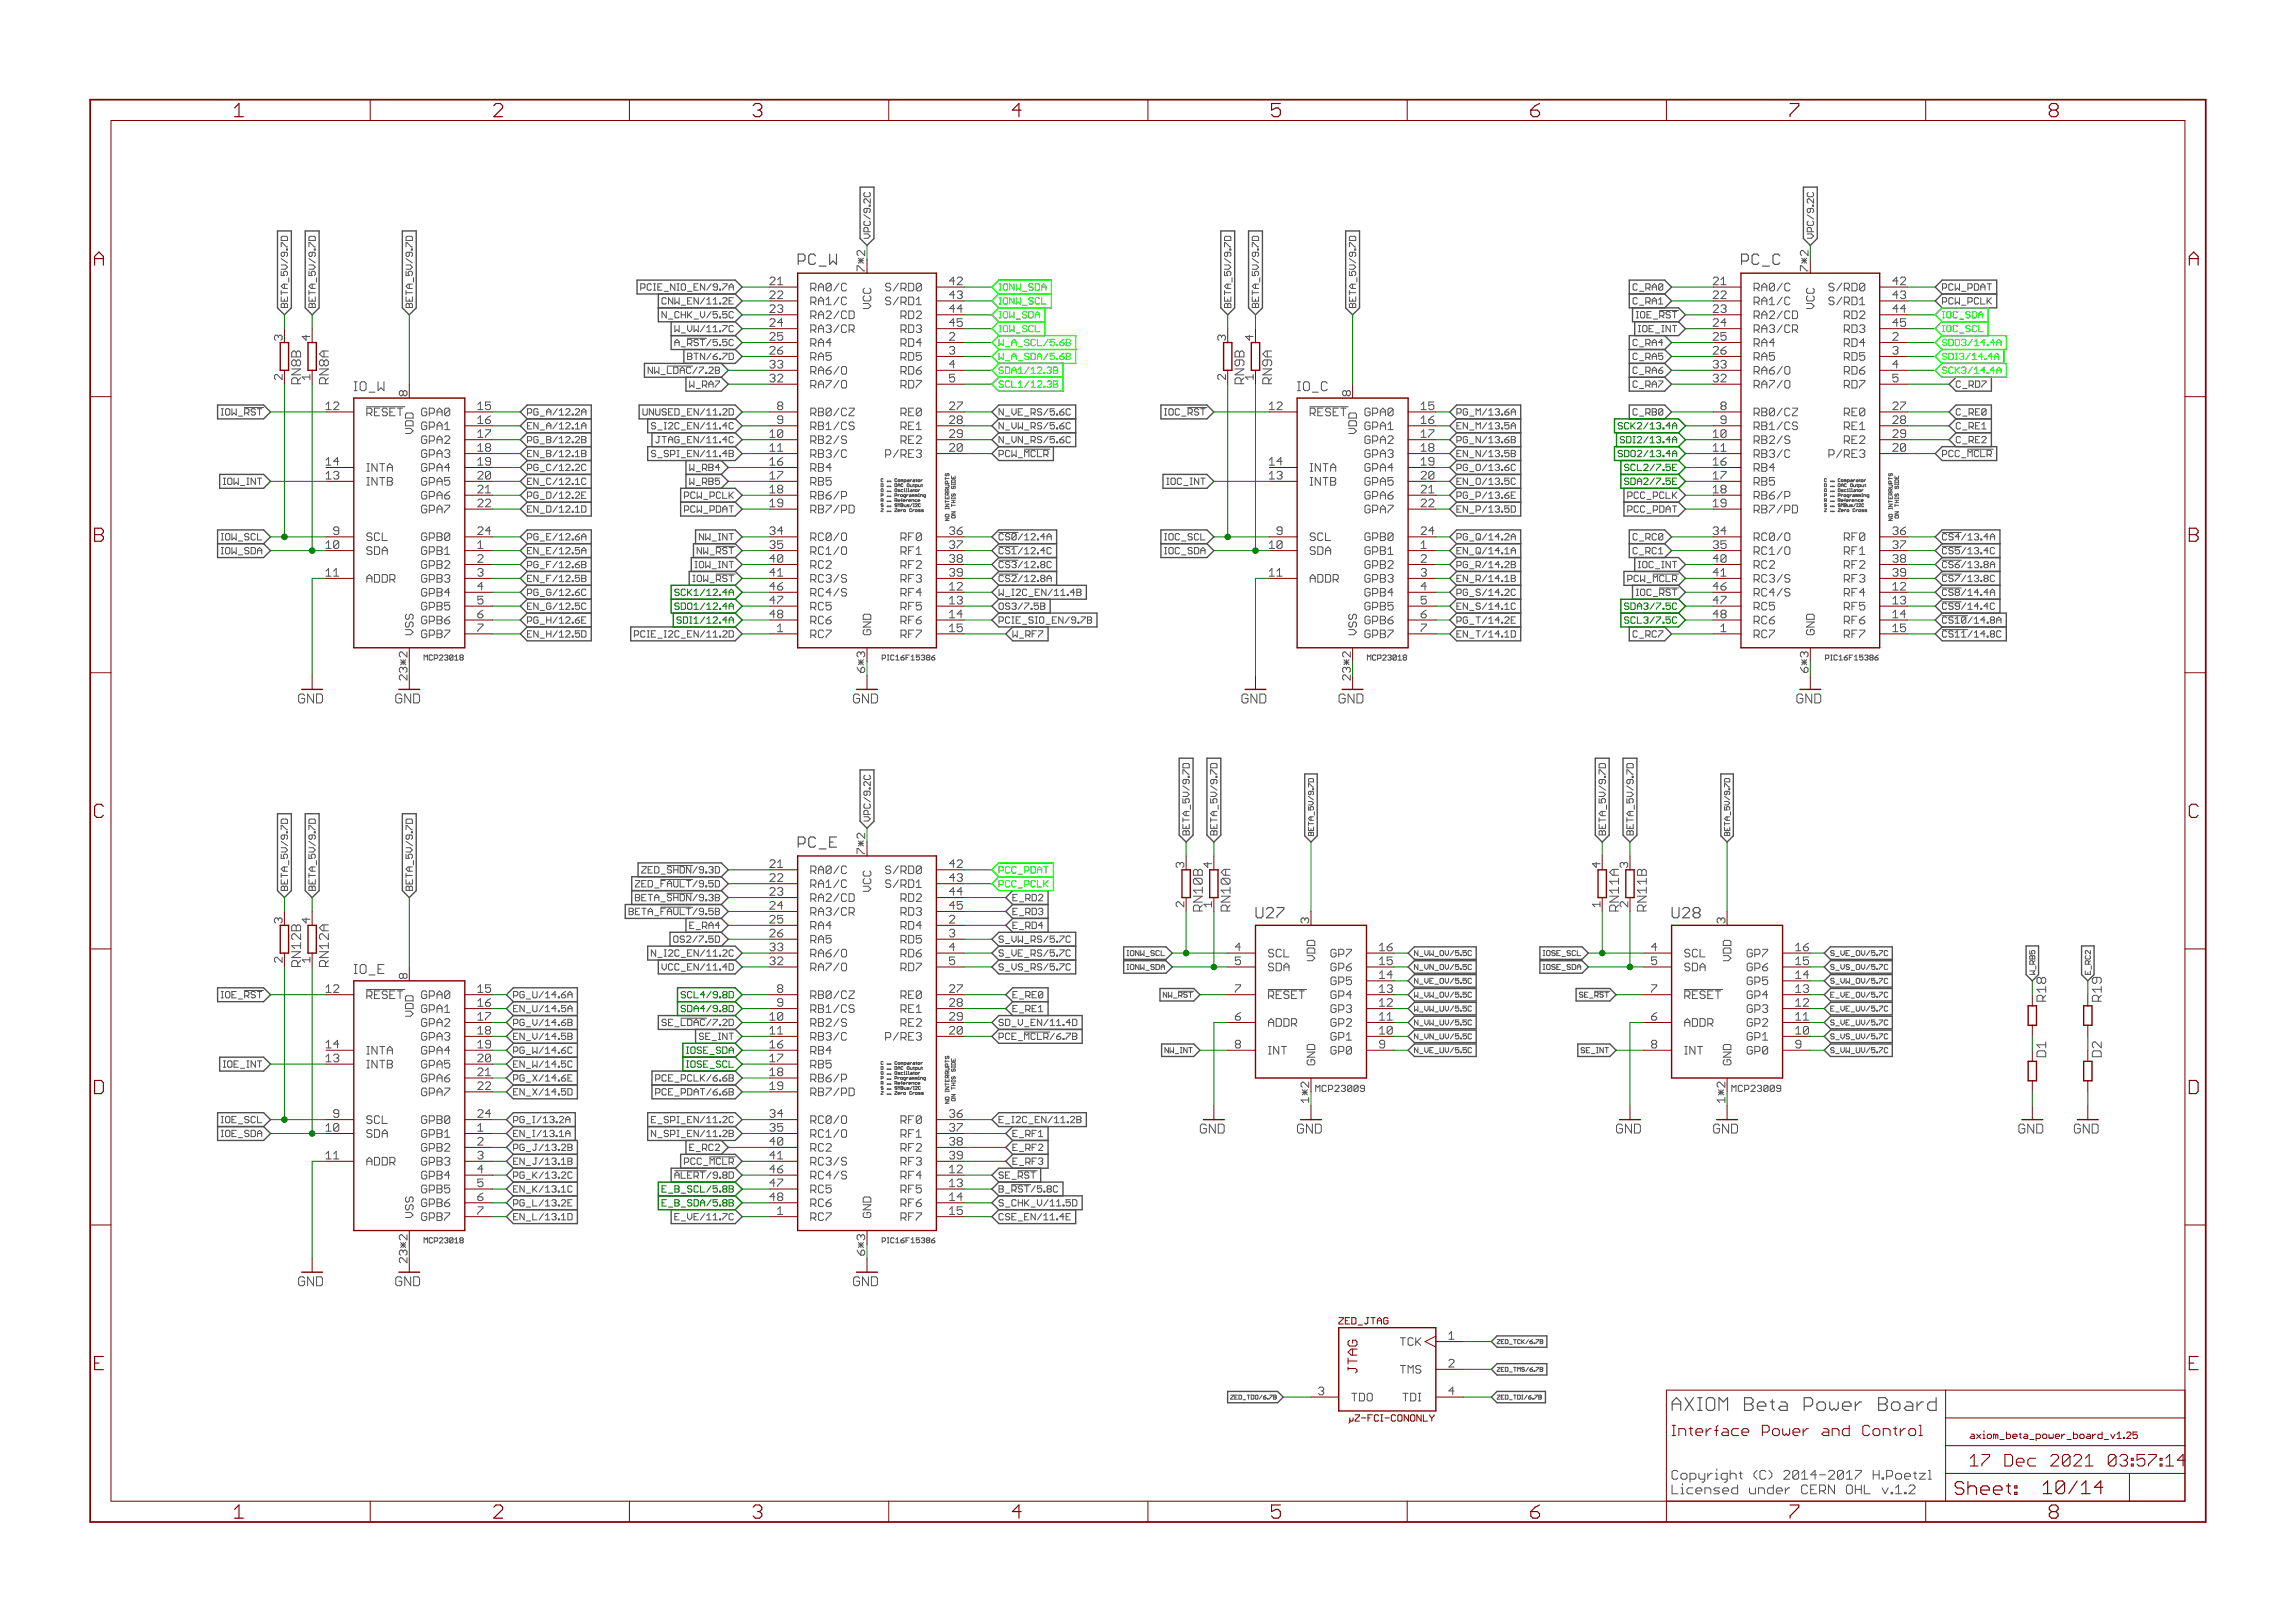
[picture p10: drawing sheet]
<svg xmlns="http://www.w3.org/2000/svg" width="420mm" height="297mm" viewBox="0 0 420 297" stroke-linecap="round" stroke-linejoin="round" font-family="sans-serif">
<defs><g id="words">
<g font-size="3.7" fill="#800000">
<text x="42.9" y="21.4">1</text>
<text x="90.3" y="21.4">2</text>
<text x="137.8" y="21.4">3</text>
<text x="185.3" y="21.4">4</text>
<text x="232.7" y="21.4">5</text>
<text x="280.2" y="21.4">6</text>
<text x="327.6" y="21.4">7</text>
<text x="375.1" y="21.4">8</text>
<text x="17.2" y="48.6">A</text>
<text x="400.7" y="48.6">A</text>
<text x="17.2" y="99.2">B</text>
<text x="400.7" y="99.2">B</text>
<text x="17.1" y="149.7">C</text>
<text x="400.6" y="149.7">C</text>
<text x="17" y="200.2">D</text>
<text x="400.5" y="200.2">D</text>
<text x="17.3" y="250.8">E</text>
<text x="400.7" y="250.8">E</text>
<text x="42.9" y="277.9">1</text>
<text x="90.3" y="277.9">2</text>
<text x="137.8" y="277.9">3</text>
<text x="185.3" y="277.9">4</text>
<text x="232.7" y="277.9">5</text>
<text x="280.2" y="277.9">6</text>
<text x="327.6" y="277.9">7</text>
<text x="375.1" y="277.9">8</text>
</g>
<text font-size="3.6" fill="#505050" x="306" y="258.2">AXIOM Beta Power Board</text>
<text font-size="3.6" fill="#800000" x="374" y="273.5">10/14</text>
<g font-size="3.2" fill="#800000">
<text x="360.6" y="268.4">17 Dec 2021</text>
<text x="382.3" y="268.4">03:57:15</text>
</g>
<g font-size="2.9" fill="#505050">
<text x="146" y="48.5">PC_W</text>
<text x="318.7" y="48.5">PC_C</text>
<text x="146" y="155.2">PC_E</text>
<text x="229.8" y="168.1">U27</text>
<text x="306" y="168.1">U28</text>
</g>
<text font-size="2.9" fill="#800000" x="306" y="262.8">Interface Power and Control</text>
<g font-size="2.5" fill="#505050">
<text x="55.1" y="70.3" transform="rotate(-90 55.1 70.3)">RN8B</text>
<text x="60.2" y="70.3" transform="rotate(-90 60.2 70.3)">RN8A</text>
<text x="64.8" y="71.6">IO_W</text>
<text x="227.8" y="70.3" transform="rotate(-90 227.8 70.3)">RN9B</text>
<text x="232.9" y="70.3" transform="rotate(-90 232.9 70.3)">RN9A</text>
<text x="237.5" y="71.6">IO_C</text>
<text x="220.2" y="166.8" transform="rotate(-90 220.2 166.8)">RN10B</text>
<text x="225.3" y="166.8" transform="rotate(-90 225.3 166.8)">RN10A</text>
<text x="296.4" y="166.8" transform="rotate(-90 296.4 166.8)">RN11A</text>
<text x="301.5" y="166.8" transform="rotate(-90 301.5 166.8)">RN11B</text>
<text x="55.1" y="177" transform="rotate(-90 55.1 177)">RN12B</text>
<text x="60.2" y="177" transform="rotate(-90 60.2 177)">RN12A</text>
<text x="64.8" y="178.2">IO_E</text>
<text x="306" y="270.8">Copyright (C) 2014-2017 H.Poetzl</text>
<text x="306" y="273.5">Licensed under CERN OHL v.1.2</text>
</g>
<g font-size="2.5" fill="#800000">
<text x="54.6" y="128.7">GND</text>
<text x="72.4" y="128.7">GND</text>
<text x="156.2" y="128.7">GND</text>
<text x="227.3" y="128.7">GND</text>
<text x="245.1" y="128.7">GND</text>
<text x="328.9" y="128.7">GND</text>
<text x="219.7" y="207.4">GND</text>
<text x="237.5" y="207.4">GND</text>
<text x="295.9" y="207.4">GND</text>
<text x="313.7" y="207.4">GND</text>
<text x="369.5" y="207.4">GND</text>
<text x="379.7" y="207.4">GND</text>
<text x="54.6" y="235.4">GND</text>
<text x="72.4" y="235.4">GND</text>
<text x="156.2" y="235.4">GND</text>
<text x="248.5" y="251" transform="rotate(-90 248.5 251)">JTAG</text>
</g>
<g font-size="2.5" fill="#008000">
<text x="374.6" y="183.3" transform="rotate(-90 374.6 183.3)">R18</text>
<text x="384.8" y="183.3" transform="rotate(-90 384.8 183.3)">R19</text>
<text x="374.6" y="193.5" transform="rotate(-90 374.6 193.5)">D1</text>
<text x="384.8" y="193.5" transform="rotate(-90 384.8 193.5)">D2</text>
</g>
<g font-size="2.1" fill="#505050">
<text x="141" y="52.2">21</text>
<text x="148.4" y="53.3">RA0/C</text>
<text x="162.5" y="53.3">S/RD0</text>
<text x="173.8" y="52.2">42</text>
<text x="313.7" y="52.2">21</text>
<text x="321.1" y="53.3">RA0/C</text>
<text x="335.2" y="53.3">S/RD0</text>
<text x="346.5" y="52.2">42</text>
<text x="141" y="54.7">22</text>
<text x="141" y="57.3">23</text>
<text x="141" y="59.8">24</text>
<text x="148.4" y="55.8">RA1/C</text>
<text x="148.4" y="58.4">RA2/CD</text>
<text x="159.5" y="56.8" transform="rotate(-90 159.5 56.8)">VCC</text>
<text x="162.5" y="55.8">S/RD1</text>
<text x="164.6" y="58.4">RD2</text>
<text x="173.8" y="54.7">43</text>
<text x="173.8" y="57.3">44</text>
<text x="173.8" y="59.8">45</text>
<text x="313.7" y="54.7">22</text>
<text x="313.7" y="57.3">23</text>
<text x="313.7" y="59.8">24</text>
<text x="321.1" y="55.8">RA1/C</text>
<text x="321.1" y="58.4">RA2/CD</text>
<text x="332.2" y="56.8" transform="rotate(-90 332.2 56.8)">VCC</text>
<text x="335.2" y="55.8">S/RD1</text>
<text x="337.3" y="58.4">RD2</text>
<text x="346.5" y="54.7">43</text>
<text x="346.5" y="57.3">44</text>
<text x="346.5" y="59.8">45</text>
<text x="51.7" y="62.3" transform="rotate(-90 51.7 62.3)">3</text>
<text x="56.8" y="62.3" transform="rotate(-90 56.8 62.3)">4</text>
<text x="141" y="62.3">25</text>
<text x="141" y="64.9">26</text>
<text x="148.4" y="60.9">RA3/CR</text>
<text x="148.4" y="63.5">RA4</text>
<text x="148.4" y="66">RA5</text>
<text x="164.6" y="60.9">RD3</text>
<text x="164.6" y="63.5">RD4</text>
<text x="164.6" y="66">RD5</text>
<text x="173.8" y="62.3">2</text>
<text x="173.8" y="64.9">3</text>
<text x="224.4" y="62.3" transform="rotate(-90 224.4 62.3)">3</text>
<text x="229.5" y="62.3" transform="rotate(-90 229.5 62.3)">4</text>
<text x="313.7" y="62.3">25</text>
<text x="313.7" y="64.9">26</text>
<text x="321.1" y="60.9">RA3/CR</text>
<text x="321.1" y="63.5">RA4</text>
<text x="321.1" y="66">RA5</text>
<text x="337.3" y="60.9">RD3</text>
<text x="337.3" y="63.5">RD4</text>
<text x="337.3" y="66">RD5</text>
<text x="346.5" y="62.3">2</text>
<text x="346.5" y="64.9">3</text>
<text x="51.7" y="69.5" transform="rotate(-90 51.7 69.5)">2</text>
<text x="56.8" y="69.5" transform="rotate(-90 56.8 69.5)">1</text>
<text x="141" y="67.4">33</text>
<text x="141" y="70">32</text>
<text x="148.4" y="68.5">RA6/O</text>
<text x="148.4" y="71.1">RA7/O</text>
<text x="164.6" y="68.5">RD6</text>
<text x="164.6" y="71.1">RD7</text>
<text x="173.8" y="67.4">4</text>
<text x="173.8" y="70">5</text>
<text x="224.4" y="69.5" transform="rotate(-90 224.4 69.5)">2</text>
<text x="229.5" y="69.5" transform="rotate(-90 229.5 69.5)">1</text>
<text x="313.7" y="67.4">33</text>
<text x="313.7" y="70">32</text>
<text x="321.1" y="68.5">RA6/O</text>
<text x="321.1" y="71.1">RA7/O</text>
<text x="337.3" y="68.5">RD6</text>
<text x="337.3" y="71.1">RD7</text>
<text x="346.5" y="67.4">4</text>
<text x="346.5" y="70">5</text>
<text x="59.7" y="75">12</text>
<text x="67.1" y="76.2">RESET</text>
<text x="74.6" y="72.5" transform="rotate(-90 74.6 72.5)">8</text>
<text x="77" y="76.2">GPA0</text>
<text x="87.4" y="75">15</text>
<text x="87.4" y="77.6">16</text>
<text x="142.3" y="77.6">9</text>
<text x="142.3" y="75">8</text>
<text x="148.4" y="76.2">RB0/CZ</text>
<text x="164.9" y="76.2">RE0</text>
<text x="173.8" y="77.6">28</text>
<text x="173.8" y="75">27</text>
<text x="232.4" y="75">12</text>
<text x="239.8" y="76.2">RESET</text>
<text x="247.3" y="72.5" transform="rotate(-90 247.3 72.5)">8</text>
<text x="249.7" y="76.2">GPA0</text>
<text x="260.1" y="75">15</text>
<text x="260.1" y="77.6">16</text>
<text x="315" y="77.6">9</text>
<text x="315" y="75">8</text>
<text x="321.1" y="76.2">RB0/CZ</text>
<text x="337.6" y="76.2">RE0</text>
<text x="346.5" y="77.6">28</text>
<text x="346.5" y="75">27</text>
<text x="75.7" y="79.9" transform="rotate(-90 75.7 79.9)">VDD</text>
<text x="77" y="78.7">GPA1</text>
<text x="77" y="81.2">GPA2</text>
<text x="77" y="83.8">GPA3</text>
<text x="87.4" y="80.1">17</text>
<text x="87.4" y="82.7">18</text>
<text x="141" y="80.1">10</text>
<text x="141" y="82.7">11</text>
<text x="148.4" y="78.7">RB1/CS</text>
<text x="148.4" y="81.2">RB2/S</text>
<text x="148.4" y="83.8">RB3/C</text>
<text x="162.9" y="83.8">P/RE3</text>
<text x="164.9" y="78.7">RE1</text>
<text x="164.9" y="81.2">RE2</text>
<text x="173.8" y="80.1">29</text>
<text x="173.8" y="82.7">20</text>
<text x="248.4" y="79.9" transform="rotate(-90 248.4 79.9)">VDD</text>
<text x="249.7" y="78.7">GPA1</text>
<text x="249.7" y="81.2">GPA2</text>
<text x="249.7" y="83.8">GPA3</text>
<text x="260.1" y="80.1">17</text>
<text x="260.1" y="82.7">18</text>
<text x="313.7" y="80.1">10</text>
<text x="313.7" y="82.7">11</text>
<text x="321.1" y="78.7">RB1/CS</text>
<text x="321.1" y="81.2">RB2/S</text>
<text x="321.1" y="83.8">RB3/C</text>
<text x="335.6" y="83.8">P/RE3</text>
<text x="337.6" y="78.7">RE1</text>
<text x="337.6" y="81.2">RE2</text>
<text x="346.5" y="80.1">29</text>
<text x="346.5" y="82.7">20</text>
<text x="59.7" y="85.2">14</text>
<text x="59.7" y="87.7">13</text>
<text x="67.1" y="86.3">INTA</text>
<text x="67.1" y="88.8">INTB</text>
<text x="77" y="86.3">GPA4</text>
<text x="77" y="88.8">GPA5</text>
<text x="87.4" y="85.2">19</text>
<text x="87.4" y="87.7">20</text>
<text x="141" y="85.2">16</text>
<text x="141" y="87.7">17</text>
<text x="148.4" y="86.3">RB4</text>
<text x="148.4" y="88.8">RB5</text>
<text x="232.4" y="85.2">14</text>
<text x="232.4" y="87.7">13</text>
<text x="239.8" y="86.3">INTA</text>
<text x="239.8" y="88.8">INTB</text>
<text x="249.7" y="86.3">GPA4</text>
<text x="249.7" y="88.8">GPA5</text>
<text x="260.1" y="85.2">19</text>
<text x="260.1" y="87.7">20</text>
<text x="313.7" y="85.2">16</text>
<text x="313.7" y="87.7">17</text>
<text x="321.1" y="86.3">RB4</text>
<text x="321.1" y="88.8">RB5</text>
<text x="77" y="91.4">GPA6</text>
<text x="77" y="93.9">GPA7</text>
<text x="87.4" y="90.3">21</text>
<text x="87.4" y="92.8">22</text>
<text x="141" y="90.3">18</text>
<text x="141" y="92.8">19</text>
<text x="148.4" y="91.4">RB6/P</text>
<text x="148.4" y="93.9">RB7/PD</text>
<text x="249.7" y="91.4">GPA6</text>
<text x="249.7" y="93.9">GPA7</text>
<text x="260.1" y="90.3">21</text>
<text x="260.1" y="92.8">22</text>
<text x="313.7" y="90.3">18</text>
<text x="313.7" y="92.8">19</text>
<text x="321.1" y="91.4">RB6/P</text>
<text x="321.1" y="93.9">RB7/PD</text>
<text x="59.7" y="100.4">10</text>
<text x="61.1" y="97.9">9</text>
<text x="67.1" y="99">SCL</text>
<text x="67.1" y="101.5">SDA</text>
<text x="77" y="99">GPB0</text>
<text x="77" y="101.5">GPB1</text>
<text x="87.4" y="97.9">24</text>
<text x="87.4" y="100.4">1</text>
<text x="141" y="100.4">35</text>
<text x="141" y="97.9">34</text>
<text x="148.4" y="101.5">RC1/O</text>
<text x="148.4" y="99">RC0/O</text>
<text x="165" y="99">RF0</text>
<text x="165" y="101.5">RF1</text>
<text x="173.8" y="97.9">36</text>
<text x="173.8" y="100.4">37</text>
<text x="232.4" y="100.4">10</text>
<text x="233.8" y="97.9">9</text>
<text x="239.8" y="99">SCL</text>
<text x="239.8" y="101.5">SDA</text>
<text x="249.7" y="99">GPB0</text>
<text x="249.7" y="101.5">GPB1</text>
<text x="260.1" y="97.9">24</text>
<text x="260.1" y="100.4">1</text>
<text x="313.7" y="100.4">35</text>
<text x="313.7" y="97.9">34</text>
<text x="321.1" y="101.5">RC1/O</text>
<text x="321.1" y="99">RC0/O</text>
<text x="337.7" y="99">RF0</text>
<text x="337.7" y="101.5">RF1</text>
<text x="346.5" y="97.9">36</text>
<text x="346.5" y="100.4">37</text>
<text x="59.7" y="105.5">11</text>
<text x="67.1" y="106.6">ADDR</text>
<text x="77" y="104.1">GPB2</text>
<text x="77" y="106.6">GPB3</text>
<text x="87.4" y="103">2</text>
<text x="87.4" y="105.5">3</text>
<text x="141" y="103">40</text>
<text x="141" y="105.5">41</text>
<text x="148.4" y="104.1">RC2</text>
<text x="148.4" y="106.6">RC3/S</text>
<text x="165" y="104.1">RF2</text>
<text x="165" y="106.6">RF3</text>
<text x="173.8" y="103">38</text>
<text x="173.8" y="105.5">39</text>
<text x="232.4" y="105.5">11</text>
<text x="239.8" y="106.6">ADDR</text>
<text x="249.7" y="104.1">GPB2</text>
<text x="249.7" y="106.6">GPB3</text>
<text x="260.1" y="103">2</text>
<text x="260.1" y="105.5">3</text>
<text x="313.7" y="103">40</text>
<text x="313.7" y="105.5">41</text>
<text x="321.1" y="104.1">RC2</text>
<text x="321.1" y="106.6">RC3/S</text>
<text x="337.7" y="104.1">RF2</text>
<text x="337.7" y="106.6">RF3</text>
<text x="346.5" y="103">38</text>
<text x="346.5" y="105.5">39</text>
<text x="77" y="109.2">GPB4</text>
<text x="77" y="111.7">GPB5</text>
<text x="87.4" y="108">4</text>
<text x="87.4" y="110.6">5</text>
<text x="87.4" y="113.1">6</text>
<text x="141" y="108">46</text>
<text x="141" y="110.6">47</text>
<text x="141" y="113.1">48</text>
<text x="148.4" y="109.2">RC4/S</text>
<text x="148.4" y="111.7">RC5</text>
<text x="165" y="109.2">RF4</text>
<text x="165" y="111.7">RF5</text>
<text x="173.8" y="108">12</text>
<text x="173.8" y="110.6">13</text>
<text x="173.8" y="113.1">14</text>
<text x="249.7" y="109.2">GPB4</text>
<text x="249.7" y="111.7">GPB5</text>
<text x="260.1" y="108">4</text>
<text x="260.1" y="110.6">5</text>
<text x="260.1" y="113.1">6</text>
<text x="313.7" y="108">46</text>
<text x="313.7" y="110.6">47</text>
<text x="313.7" y="113.1">48</text>
<text x="321.1" y="109.2">RC4/S</text>
<text x="321.1" y="111.7">RC5</text>
<text x="337.7" y="109.2">RF4</text>
<text x="337.7" y="111.7">RF5</text>
<text x="346.5" y="108">12</text>
<text x="346.5" y="110.6">13</text>
<text x="346.5" y="113.1">14</text>
<text x="75.7" y="116.2" transform="rotate(-90 75.7 116.2)">VSS</text>
<text x="77" y="114.2">GPB6</text>
<text x="77" y="116.8">GPB7</text>
<text x="87.4" y="115.7">7</text>
<text x="142.3" y="115.7">1</text>
<text x="148.4" y="114.2">RC6</text>
<text x="148.4" y="116.8">RC7</text>
<text x="159.5" y="116.2" transform="rotate(-90 159.5 116.2)">GND</text>
<text x="165" y="114.2">RF6</text>
<text x="165" y="116.8">RF7</text>
<text x="173.8" y="115.7">15</text>
<text x="248.4" y="116.2" transform="rotate(-90 248.4 116.2)">VSS</text>
<text x="249.7" y="114.2">GPB6</text>
<text x="249.7" y="116.8">GPB7</text>
<text x="260.1" y="115.7">7</text>
<text x="315" y="115.7">1</text>
<text x="321.1" y="114.2">RC6</text>
<text x="321.1" y="116.8">RC7</text>
<text x="332.2" y="116.2" transform="rotate(-90 332.2 116.2)">GND</text>
<text x="337.7" y="114.2">RF6</text>
<text x="337.7" y="116.8">RF7</text>
<text x="346.5" y="115.7">15</text>
<text x="141" y="158.8">21</text>
<text x="141" y="161.4">22</text>
<text x="148.4" y="160">RA0/C</text>
<text x="162.5" y="160">S/RD0</text>
<text x="173.8" y="161.4">43</text>
<text x="173.8" y="158.8">42</text>
<text x="216.8" y="158.8" transform="rotate(-90 216.8 158.8)">3</text>
<text x="221.9" y="158.8" transform="rotate(-90 221.9 158.8)">4</text>
<text x="293" y="158.8" transform="rotate(-90 293 158.8)">4</text>
<text x="298.1" y="158.8" transform="rotate(-90 298.1 158.8)">3</text>
<text x="141" y="163.9">23</text>
<text x="141" y="166.5">24</text>
<text x="148.4" y="162.5">RA1/C</text>
<text x="148.4" y="165">RA2/CD</text>
<text x="148.4" y="167.6">RA3/CR</text>
<text x="159.5" y="163.5" transform="rotate(-90 159.5 163.5)">VCC</text>
<text x="162.5" y="162.5">S/RD1</text>
<text x="164.6" y="165">RD2</text>
<text x="164.6" y="167.6">RD3</text>
<text x="173.8" y="163.9">44</text>
<text x="173.8" y="166.5">45</text>
<text x="216.8" y="166" transform="rotate(-90 216.8 166)">2</text>
<text x="221.9" y="166" transform="rotate(-90 221.9 166)">1</text>
<text x="293" y="166" transform="rotate(-90 293 166)">1</text>
<text x="298.1" y="166" transform="rotate(-90 298.1 166)">2</text>
<text x="51.7" y="169" transform="rotate(-90 51.7 169)">3</text>
<text x="56.8" y="169" transform="rotate(-90 56.8 169)">4</text>
<text x="141" y="169">25</text>
<text x="141" y="171.5">26</text>
<text x="148.4" y="170.1">RA4</text>
<text x="148.4" y="172.7">RA5</text>
<text x="164.6" y="170.1">RD4</text>
<text x="164.6" y="172.7">RD5</text>
<text x="173.8" y="169">2</text>
<text x="173.8" y="171.5">3</text>
<text x="239.6" y="169" transform="rotate(-90 239.6 169)">3</text>
<text x="315.8" y="169" transform="rotate(-90 315.8 169)">3</text>
<text x="51.7" y="176.1" transform="rotate(-90 51.7 176.1)">2</text>
<text x="56.8" y="176.1" transform="rotate(-90 56.8 176.1)">1</text>
<text x="74.6" y="179.2" transform="rotate(-90 74.6 179.2)">8</text>
<text x="141" y="174.1">33</text>
<text x="141" y="176.6">32</text>
<text x="148.4" y="175.2">RA6/O</text>
<text x="148.4" y="177.7">RA7/O</text>
<text x="164.6" y="175.2">RD6</text>
<text x="164.6" y="177.7">RD7</text>
<text x="173.8" y="174.1">4</text>
<text x="173.8" y="176.6">5</text>
<text x="226.2" y="174.1">4</text>
<text x="226.2" y="176.6">5</text>
<text x="232.2" y="175.2">SCL</text>
<text x="232.2" y="177.7">SDA</text>
<text x="240.8" y="176.5" transform="rotate(-90 240.8 176.5)">VDD</text>
<text x="243.5" y="177.7">GP6</text>
<text x="243.5" y="175.2">GP7</text>
<text x="252.5" y="179.2">14</text>
<text x="252.5" y="176.6">15</text>
<text x="252.5" y="174.1">16</text>
<text x="302.3" y="174.1">4</text>
<text x="302.3" y="176.6">5</text>
<text x="308.4" y="175.2">SCL</text>
<text x="308.4" y="177.7">SDA</text>
<text x="317" y="176.5" transform="rotate(-90 317 176.5)">VDD</text>
<text x="319.7" y="177.7">GP6</text>
<text x="319.7" y="175.2">GP7</text>
<text x="328.7" y="179.2">14</text>
<text x="328.7" y="176.6">15</text>
<text x="328.7" y="174.1">16</text>
<text x="59.7" y="181.7">12</text>
<text x="67.1" y="182.8">RESET</text>
<text x="77" y="182.8">GPA0</text>
<text x="77" y="185.4">GPA1</text>
<text x="87.4" y="181.7">15</text>
<text x="87.4" y="184.2">16</text>
<text x="142.3" y="184.2">9</text>
<text x="142.3" y="181.7">8</text>
<text x="148.4" y="185.4">RB1/CS</text>
<text x="148.4" y="182.8">RB0/CZ</text>
<text x="164.9" y="185.4">RE1</text>
<text x="164.9" y="182.8">RE0</text>
<text x="173.8" y="184.2">28</text>
<text x="173.8" y="181.7">27</text>
<text x="226.2" y="181.7">7</text>
<text x="232.2" y="182.8">RESET</text>
<text x="243.5" y="185.4">GP3</text>
<text x="243.5" y="182.8">GP4</text>
<text x="243.5" y="180.3">GP5</text>
<text x="252.5" y="184.2">12</text>
<text x="252.5" y="181.7">13</text>
<text x="302.3" y="181.7">7</text>
<text x="308.4" y="182.8">RESET</text>
<text x="319.7" y="185.4">GP3</text>
<text x="319.7" y="182.8">GP4</text>
<text x="319.7" y="180.3">GP5</text>
<text x="328.7" y="184.2">12</text>
<text x="328.7" y="181.7">13</text>
<text x="59.7" y="191.9">14</text>
<text x="75.7" y="186.6" transform="rotate(-90 75.7 186.6)">VDD</text>
<text x="77" y="187.9">GPA2</text>
<text x="77" y="190.4">GPA3</text>
<text x="87.4" y="186.8">17</text>
<text x="87.4" y="189.3">18</text>
<text x="87.4" y="191.9">19</text>
<text x="141" y="191.9">16</text>
<text x="141" y="186.8">10</text>
<text x="141" y="189.3">11</text>
<text x="148.4" y="187.9">RB2/S</text>
<text x="148.4" y="190.4">RB3/C</text>
<text x="162.9" y="190.4">P/RE3</text>
<text x="164.9" y="187.9">RE2</text>
<text x="173.8" y="186.8">29</text>
<text x="173.8" y="189.3">20</text>
<text x="226.2" y="186.8">6</text>
<text x="226.2" y="191.9">8</text>
<text x="232.2" y="187.9">ADDR</text>
<text x="243.5" y="190.4">GP1</text>
<text x="243.5" y="187.9">GP2</text>
<text x="252.5" y="191.9">9</text>
<text x="252.5" y="189.3">10</text>
<text x="252.5" y="186.8">11</text>
<text x="302.3" y="186.8">6</text>
<text x="302.3" y="191.9">8</text>
<text x="308.4" y="187.9">ADDR</text>
<text x="319.7" y="190.4">GP1</text>
<text x="319.7" y="187.9">GP2</text>
<text x="328.7" y="191.9">9</text>
<text x="328.7" y="189.3">10</text>
<text x="328.7" y="186.8">11</text>
<text x="59.7" y="194.4">13</text>
<text x="67.1" y="193">INTA</text>
<text x="67.1" y="195.5">INTB</text>
<text x="77" y="193">GPA4</text>
<text x="77" y="195.5">GPA5</text>
<text x="87.4" y="194.4">20</text>
<text x="87.4" y="196.9">21</text>
<text x="141" y="196.9">18</text>
<text x="141" y="194.4">17</text>
<text x="148.4" y="193">RB4</text>
<text x="148.4" y="195.5">RB5</text>
<text x="232.2" y="193">INT</text>
<text x="240.8" y="195" transform="rotate(-90 240.8 195)">GND</text>
<text x="243.5" y="193">GP0</text>
<text x="308.4" y="193">INT</text>
<text x="317" y="195" transform="rotate(-90 317 195)">GND</text>
<text x="319.7" y="193">GP0</text>
<text x="77" y="198">GPA6</text>
<text x="77" y="200.6">GPA7</text>
<text x="87.4" y="199.5">22</text>
<text x="141" y="199.5">19</text>
<text x="148.4" y="198">RB6/P</text>
<text x="148.4" y="200.6">RB7/PD</text>
<text x="59.7" y="207.1">10</text>
<text x="61.1" y="204.6">9</text>
<text x="67.1" y="205.7">SCL</text>
<text x="67.1" y="208.2">SDA</text>
<text x="77" y="205.7">GPB0</text>
<text x="77" y="208.2">GPB1</text>
<text x="87.4" y="204.6">24</text>
<text x="87.4" y="207.1">1</text>
<text x="87.4" y="209.6">2</text>
<text x="141" y="207.1">35</text>
<text x="141" y="204.6">34</text>
<text x="141" y="209.6">40</text>
<text x="148.4" y="208.2">RC1/O</text>
<text x="148.4" y="205.7">RC0/O</text>
<text x="165" y="205.7">RF0</text>
<text x="165" y="208.2">RF1</text>
<text x="173.8" y="204.6">36</text>
<text x="173.8" y="207.1">37</text>
<text x="173.8" y="209.6">38</text>
<text x="59.7" y="212.2">11</text>
<text x="67.1" y="213.3">ADDR</text>
<text x="77" y="210.7">GPB2</text>
<text x="77" y="213.3">GPB3</text>
<text x="77" y="215.8">GPB4</text>
<text x="87.4" y="212.2">3</text>
<text x="87.4" y="214.7">4</text>
<text x="141" y="212.2">41</text>
<text x="141" y="214.7">46</text>
<text x="148.4" y="210.7">RC2</text>
<text x="148.4" y="213.3">RC3/S</text>
<text x="148.4" y="215.8">RC4/S</text>
<text x="165" y="210.7">RF2</text>
<text x="165" y="213.3">RF3</text>
<text x="165" y="215.8">RF4</text>
<text x="173.8" y="212.2">39</text>
<text x="173.8" y="214.7">12</text>
<text x="77" y="218.4">GPB5</text>
<text x="77" y="220.9">GPB6</text>
<text x="87.4" y="217.2">5</text>
<text x="87.4" y="219.8">6</text>
<text x="141" y="217.2">47</text>
<text x="141" y="219.8">48</text>
<text x="148.4" y="218.4">RC5</text>
<text x="148.4" y="220.9">RC6</text>
<text x="165" y="218.4">RF5</text>
<text x="165" y="220.9">RF6</text>
<text x="173.8" y="217.2">13</text>
<text x="173.8" y="219.8">14</text>
<text x="75.7" y="222.9" transform="rotate(-90 75.7 222.9)">VSS</text>
<text x="77" y="223.4">GPB7</text>
<text x="87.4" y="222.3">7</text>
<text x="142.3" y="222.3">1</text>
<text x="148.4" y="223.4">RC7</text>
<text x="159.5" y="222.9" transform="rotate(-90 159.5 222.9)">GND</text>
<text x="165" y="223.4">RF7</text>
<text x="173.8" y="222.3">15</text>
<text x="265.2" y="245.2">1</text>
<text x="256" y="251.4">TMS</text>
<text x="256.3" y="246.3">TCK</text>
<text x="265.2" y="250.3">2</text>
<text x="241.4" y="255.3">3</text>
<text x="247.4" y="256.5">TDO</text>
<text x="256.9" y="256.5">TDI</text>
<text x="265.2" y="255.3">4</text>
</g>
<g font-size="2.1" fill="#800000">
<text x="158.4" y="49.6" transform="rotate(-90 158.4 49.6)">7*2</text>
<text x="331.1" y="49.6" transform="rotate(-90 331.1 49.6)">7*2</text>
<text x="158.4" y="122.7" transform="rotate(-90 158.4 122.7)">6*3</text>
<text x="331.1" y="122.7" transform="rotate(-90 331.1 122.7)">6*3</text>
<text x="158.4" y="156.3" transform="rotate(-90 158.4 156.3)">7*2</text>
<text x="239.6" y="201.4" transform="rotate(-90 239.6 201.4)">1*2</text>
<text x="315.8" y="201.4" transform="rotate(-90 315.8 201.4)">1*2</text>
<text x="158.4" y="229.4" transform="rotate(-90 158.4 229.4)">6*3</text>
</g>
<g font-size="2.1" fill="#008000">
<text x="74.6" y="124.1" transform="rotate(-90 74.6 124.1)">23*2</text>
<text x="247.3" y="124.1" transform="rotate(-90 247.3 124.1)">23*2</text>
<text x="74.6" y="230.7" transform="rotate(-90 74.6 230.7)">23*2</text>
</g>
<g font-size="1.8" fill="#505050">
<text x="159.4" y="43.6" transform="rotate(-90 159.4 43.6)">VPC/9.2C</text>
<text x="332.1" y="43.6" transform="rotate(-90 332.1 43.6)">VPC/9.2C</text>
<text x="118.5" y="53.2">PCIE_NIO_EN/9.7A</text>
<text x="299.1" y="53.2">C_RA0</text>
<text x="355.6" y="53.2">PCW_PDAT</text>
<text x="52.7" y="56.3" transform="rotate(-90 52.7 56.3)">BETA_5V/9.7D</text>
<text x="57.8" y="56.3" transform="rotate(-90 57.8 56.3)">BETA_5V/9.7D</text>
<text x="75.6" y="56.3" transform="rotate(-90 75.6 56.3)">BETA_5V/9.7D</text>
<text x="121.3" y="55.7">CNW_EN/11.2E</text>
<text x="121.9" y="58.2">N_CHK_V/5.5C</text>
<text x="225.4" y="56.3" transform="rotate(-90 225.4 56.3)">BETA_5V/9.7D</text>
<text x="230.5" y="56.3" transform="rotate(-90 230.5 56.3)">BETA_5V/9.7D</text>
<text x="248.3" y="56.3" transform="rotate(-90 248.3 56.3)">BETA_5V/9.7D</text>
<text x="299.1" y="55.7">C_RA1</text>
<text x="299.9" y="58.2">IOE_RST</text>
<text x="355.6" y="55.7">PCW_PCLK</text>
<text x="123.2" y="60.8">W_VW/11.7C</text>
<text x="124.4" y="63.3">A_RST/5.5C</text>
<text x="126.2" y="65.9">BTN/6.7D</text>
<text x="299.1" y="63.3">C_RA4</text>
<text x="299.1" y="65.9">C_RA5</text>
<text x="300.4" y="60.8">IOE_INT</text>
<text x="118.6" y="68.4">NW_LDAC/7.2B</text>
<text x="125.9" y="70.9">W_RA7</text>
<text x="299.1" y="68.4">C_RA6</text>
<text x="299.1" y="70.9">C_RA7</text>
<text x="358.1" y="70.9">C_RD7</text>
<text x="40.3" y="76">IOW_RST</text>
<text x="96.5" y="76">PG_A/12.2A</text>
<text x="117.8" y="76">UNUSED_EN/11.2D</text>
<text x="182.9" y="76">N_VE_RS/5.6C</text>
<text x="213.5" y="76">IOC_RST</text>
<text x="266.7" y="76">PG_M/13.6A</text>
<text x="299.1" y="76">C_RB0</text>
<text x="358.1" y="76">C_RE0</text>
<text x="96.5" y="78.6">EN_A/12.1A</text>
<text x="96.5" y="81.1">PG_B/12.2B</text>
<text x="96.5" y="83.6">EN_B/12.1B</text>
<text x="120.6" y="78.6">S_I2C_EN/11.4C</text>
<text x="120.8" y="83.6">S_SPI_EN/11.4B</text>
<text x="121.3" y="81.1">JTAG_EN/11.4C</text>
<text x="182.9" y="83.6">PCW_MCLR</text>
<text x="182.9" y="78.6">N_VW_RS/5.6C</text>
<text x="182.9" y="81.1">N_VN_RS/5.6C</text>
<text x="266.7" y="81.1">PG_N/13.6B</text>
<text x="266.7" y="83.6">EN_N/13.5B</text>
<text x="266.7" y="78.6">EN_M/13.5A</text>
<text x="355.6" y="83.6">PCC_MCLR</text>
<text x="358.1" y="81.1">C_RE2</text>
<text x="358.1" y="78.6">C_RE1</text>
<text x="40.7" y="88.7">IOW_INT</text>
<text x="96.5" y="86.2">PG_C/12.2C</text>
<text x="96.5" y="88.7">EN_C/12.1C</text>
<text x="125.8" y="88.7">W_RB5</text>
<text x="125.8" y="86.2">W_RB4</text>
<text x="213.9" y="88.7">IOC_INT</text>
<text x="266.7" y="86.2">PG_O/13.6C</text>
<text x="266.7" y="88.7">EN_O/13.5C</text>
<text x="96.5" y="91.3">PG_D/12.2E</text>
<text x="96.5" y="93.8">EN_D/12.1D</text>
<text x="124.9" y="93.8">PCW_PDAT</text>
<text x="125.1" y="91.3">PCW_PCLK</text>
<text x="266.7" y="91.3">PG_P/13.6E</text>
<text x="266.7" y="93.8">EN_P/13.5D</text>
<text x="298.1" y="93.8">PCC_PDAT</text>
<text x="298.4" y="91.3">PCC_PCLK</text>
<text x="40" y="101.4">IOW_SDA</text>
<text x="40.3" y="98.9">IOW_SCL</text>
<text x="96.5" y="98.9">PG_E/12.6A</text>
<text x="96.5" y="101.4">EN_E/12.5A</text>
<text x="127.2" y="101.4">NW_RST</text>
<text x="127.7" y="98.9">NW_INT</text>
<text x="182.9" y="98.9">CS0/12.4A</text>
<text x="182.9" y="101.4">CS1/12.4C</text>
<text x="213.2" y="101.4">IOC_SDA</text>
<text x="213.5" y="98.9">IOC_SCL</text>
<text x="266.7" y="98.9">PG_Q/14.2A</text>
<text x="266.7" y="101.4">EN_Q/14.1A</text>
<text x="299" y="101.4">C_RC1</text>
<text x="299" y="98.9">C_RC0</text>
<text x="355.6" y="101.4">CS5/13.4C</text>
<text x="355.6" y="98.9">CS4/13.4A</text>
<text x="96.5" y="104">PG_F/12.6B</text>
<text x="96.5" y="106.5">EN_F/12.5B</text>
<text x="126.6" y="106.5">IOW_RST</text>
<text x="127.1" y="104">IOW_INT</text>
<text x="182.9" y="104">CS3/12.8C</text>
<text x="182.9" y="106.5">CS2/12.8A</text>
<text x="266.7" y="104">PG_R/14.2B</text>
<text x="266.7" y="106.5">EN_R/14.1B</text>
<text x="297.3" y="106.5">PCW_MCLR</text>
<text x="300.3" y="104">IOC_INT</text>
<text x="355.6" y="106.5">CS7/13.8C</text>
<text x="355.6" y="104">CS6/13.8A</text>
<text x="96.5" y="109">PG_G/12.6C</text>
<text x="96.5" y="111.6">EN_G/12.5C</text>
<text x="182.9" y="111.6">OS3/7.5B</text>
<text x="182.9" y="109">W_I2C_EN/11.4B</text>
<text x="266.7" y="109">PG_S/14.2C</text>
<text x="266.7" y="111.6">EN_S/14.1C</text>
<text x="299.8" y="109">IOC_RST</text>
<text x="355.6" y="109">CS8/14.4A</text>
<text x="355.6" y="111.6">CS9/14.4C</text>
<text x="96.5" y="114.1">PG_H/12.6E</text>
<text x="96.5" y="116.7">EN_H/12.5D</text>
<text x="117.6" y="116.7">PCIE_I2C_EN/11.2D</text>
<text x="182.9" y="114.1">PCIE_SIO_EN/9.7B</text>
<text x="185.4" y="116.7">W_RF7</text>
<text x="266.7" y="114.1">PG_T/14.2E</text>
<text x="266.7" y="116.7">EN_T/14.1D</text>
<text x="299" y="116.7">C_RC7</text>
<text x="355.6" y="116.7">CS11/14.8C</text>
<text x="355.6" y="114.1">CS10/14.8A</text>
<text x="159.4" y="150.3" transform="rotate(-90 159.4 150.3)">VPC/9.2C</text>
<text x="217.8" y="152.8" transform="rotate(-90 217.8 152.8)">BETA_5V/9.7D</text>
<text x="222.9" y="152.8" transform="rotate(-90 222.9 152.8)">BETA_5V/9.7D</text>
<text x="294" y="152.8" transform="rotate(-90 294 152.8)">BETA_5V/9.7D</text>
<text x="299.1" y="152.8" transform="rotate(-90 299.1 152.8)">BETA_5V/9.7D</text>
<text x="117.5" y="159.8">ZED_SHDN/9.3D</text>
<text x="52.7" y="163" transform="rotate(-90 52.7 163)">BETA_5V/9.7D</text>
<text x="57.8" y="163" transform="rotate(-90 57.8 163)">BETA_5V/9.7D</text>
<text x="75.6" y="163" transform="rotate(-90 75.6 163)">BETA_5V/9.7D</text>
<text x="116.3" y="167.4">BETA_FAULT/9.5B</text>
<text x="116.7" y="164.9">BETA_SHDN/9.3B</text>
<text x="117.1" y="162.4">ZED_FAULT/9.5D</text>
<text x="185.4" y="164.9">E_RD2</text>
<text x="185.4" y="167.4">E_RD3</text>
<text x="123.6" y="172.5">OS2/7.5D</text>
<text x="126.5" y="170">E_RA4</text>
<text x="182.9" y="172.5">S_VW_RS/5.7C</text>
<text x="185.4" y="170">E_RD4</text>
<text x="120.4" y="175.1">N_I2C_EN/11.2C</text>
<text x="121.7" y="177.6">VCC_EN/11.4D</text>
<text x="182.9" y="177.6">S_VS_RS/5.7C</text>
<text x="182.9" y="175.1">S_VE_RS/5.7C</text>
<text x="40.9" y="182.7">IOE_RST</text>
<text x="94" y="182.7">PG_U/14.6A</text>
<text x="94" y="185.2">EN_U/14.5A</text>
<text x="185.4" y="185.2">E_RE1</text>
<text x="185.4" y="182.7">E_RE0</text>
<text x="94" y="187.8">PG_V/14.6B</text>
<text x="94" y="190.3">EN_V/14.5B</text>
<text x="121.9" y="187.8">SE_LDAC/7.2D</text>
<text x="128.5" y="190.3">SE_INT</text>
<text x="182.9" y="190.3">PCE_MCLR/6.7B</text>
<text x="182.9" y="187.8">SD_V_EN/11.4D</text>
<text x="41.4" y="195.4">IOE_INT</text>
<text x="94" y="192.8">PG_W/14.6C</text>
<text x="94" y="195.4">EN_W/14.5C</text>
<text x="94" y="197.9">PG_X/14.6E</text>
<text x="121.1" y="197.9">PCE_PCLK/6.6B</text>
<text x="94" y="200.5">EN_X/14.5D</text>
<text x="120.9" y="200.5">PCE_PDAT/6.6B</text>
<text x="240.7" y="199.8">MCP23009</text>
<text x="316.9" y="199.8">MCP23009</text>
<text x="40.6" y="208.1">IOE_SDA</text>
<text x="41" y="205.5">IOE_SCL</text>
<text x="94" y="205.5">PG_I/13.2A</text>
<text x="94" y="208.1">EN_I/13.1A</text>
<text x="120.6" y="208.1">N_SPI_EN/11.2B</text>
<text x="120.7" y="205.5">E_SPI_EN/11.2C</text>
<text x="182.9" y="205.5">E_I2C_EN/11.2B</text>
<text x="185.4" y="208.1">E_RF1</text>
<text x="94" y="210.6">PG_J/13.2B</text>
<text x="94" y="213.2">EN_J/13.1B</text>
<text x="94" y="215.7">PG_K/13.2C</text>
<text x="124.2" y="215.7">ALERT/9.8D</text>
<text x="125.1" y="213.2">PCC_MCLR</text>
<text x="126.5" y="210.6">E_RC2</text>
<text x="182.9" y="215.7">SE_RST</text>
<text x="185.4" y="210.6">E_RF2</text>
<text x="185.4" y="213.2">E_RF3</text>
<text x="94" y="218.2">EN_K/13.1C</text>
<text x="94" y="220.8">PG_L/13.2E</text>
<text x="182.9" y="218.2">B_RST/5.8C</text>
<text x="182.9" y="220.8">S_CHK_V/11.5D</text>
<text x="94" y="223.3">EN_L/13.1D</text>
<text x="124.5" y="223.3">E_VE/11.7C</text>
<text x="182.9" y="223.3">CSE_EN/11.4E</text>
</g>
<g font-size="1.8" fill="#0f0">
<text x="182.9" y="53.2">IONW_SDA</text>
<text x="182.9" y="58.2">IOW_SDA</text>
<text x="182.9" y="55.7">IONW_SCL</text>
<text x="355.6" y="58.2">IOC_SDA</text>
<text x="182.9" y="60.8">IOW_SCL</text>
<text x="182.9" y="63.3">W_A_SCL/5.6B</text>
<text x="182.9" y="65.9">W_A_SDA/5.6B</text>
<text x="355.6" y="60.8">IOC_SCL</text>
<text x="355.6" y="63.3">SDO3/14.4A</text>
<text x="355.6" y="65.9">SDI3/14.4A</text>
<text x="182.9" y="68.4">SDA1/12.3B</text>
<text x="182.9" y="70.9">SCL1/12.3B</text>
<text x="355.6" y="68.4">SCK3/14.4A</text>
<text x="182.9" y="159.8">PCC_PDAT</text>
<text x="182.9" y="162.4">PCC_PCLK</text>
</g>
<g font-size="1.8" fill="#008000">
<text x="296.6" y="83.6">SDO2/13.4A</text>
<text x="296.9" y="78.6">SCK2/13.4A</text>
<text x="297.4" y="81.1">SDI2/13.4A</text>
<text x="297.9" y="88.7">SDA2/7.5E</text>
<text x="298.3" y="86.2">SCL2/7.5E</text>
<text x="123.9" y="111.6">SDO1/12.4A</text>
<text x="124.2" y="109">SCK1/12.4A</text>
<text x="297.8" y="111.6">SDA3/7.5C</text>
<text x="124.7" y="114.1">SDI1/12.4A</text>
<text x="298.2" y="114.1">SCL3/7.5C</text>
<text x="125" y="185.2">SDA4/9.8D</text>
<text x="125.3" y="182.7">SCL4/9.8D</text>
<text x="125.8" y="192.8">IOSE_SDA</text>
<text x="126.2" y="195.4">IOSE_SCL</text>
<text x="122.1" y="220.8">E_B_SDA/5.8B</text>
<text x="122.5" y="218.2">E_B_SCL/5.8B</text>
</g>
<g font-size="1.8" fill="#800000">
<text x="245.1" y="242.4">ZED_JTAG</text>
<text x="247.7" y="260.1">µZ-FCI-CONONLY</text>
<text x="360.6" y="263.3">axiom_beta_power_board_v1.25</text>
</g>
<g font-size="1.4" fill="#505050">
<text x="77.5" y="120.8">MCP23018</text>
<text x="162" y="120.8">PIC16F15386</text>
<text x="250.2" y="120.8">MCP23018</text>
<text x="334.7" y="120.8">PIC16F15386</text>
<text x="240.5" y="153" transform="rotate(-90 240.5 153)">BETA_5V/9.7D</text>
<text x="316.7" y="153" transform="rotate(-90 316.7 153)">BETA_5V/9.7D</text>
<text x="205.8" y="177.5">IONW_SDA</text>
<text x="206.1" y="174.9">IONW_SCL</text>
<text x="258.9" y="177.5">N_VN_OV/5.5C</text>
<text x="258.9" y="174.9">N_VW_OV/5.5C</text>
<text x="282.6" y="177.5">IOSE_SDA</text>
<text x="282.9" y="174.9">IOSE_SCL</text>
<text x="335.1" y="177.5">S_VS_OV/5.7C</text>
<text x="335.1" y="174.9">S_VE_OV/5.7C</text>
<text x="372.6" y="178.4" transform="rotate(-90 372.6 178.4)">W_RB5</text>
<text x="382.7" y="178.4" transform="rotate(-90 382.7 178.4)">E_RC2</text>
<text x="212.6" y="182.6">NW_RST</text>
<text x="258.9" y="182.6">W_VW_OV/5.5C</text>
<text x="258.9" y="180">N_VE_OV/5.5C</text>
<text x="258.9" y="185.1">W_VW_UV/5.5C</text>
<text x="289.4" y="182.6">SE_RST</text>
<text x="335.1" y="185.1">E_VE_UV/5.7C</text>
<text x="335.1" y="182.6">E_VE_OV/5.7C</text>
<text x="335.1" y="180">S_VW_OV/5.7C</text>
<text x="258.9" y="187.6">N_VW_UV/5.5C</text>
<text x="258.9" y="190.2">N_VN_UV/5.5C</text>
<text x="335.1" y="190.2">S_VS_UV/5.7C</text>
<text x="335.1" y="187.6">S_VE_UV/5.7C</text>
<text x="213" y="192.7">NW_INT</text>
<text x="258.9" y="192.7">N_VE_UV/5.5C</text>
<text x="289.9" y="192.7">SE_INT</text>
<text x="335.1" y="192.7">S_VW_UV/5.7C</text>
<text x="77.5" y="227.5">MCP23018</text>
<text x="162" y="227.5">PIC16F15386</text>
</g>
<g font-size="1.1" fill="#505050">
<text x="173.8" y="95.2" transform="rotate(-90 173.8 95.2)">NO INTERRUPTS</text>
<text x="174.9" y="94.5" transform="rotate(-90 174.9 94.5)">ON THIS SIDE</text>
<text x="346.5" y="95.2" transform="rotate(-90 346.5 95.2)">NO INTERRUPTS</text>
<text x="347.6" y="94.5" transform="rotate(-90 347.6 94.5)">ON THIS SIDE</text>
<text x="173.8" y="201.8" transform="rotate(-90 173.8 201.8)">NO INTERRUPTS</text>
<text x="174.9" y="201.2" transform="rotate(-90 174.9 201.2)">ON THIS SIDE</text>
<text x="274.1" y="245.9">ZED_TCK/6.7B</text>
<text x="274.1" y="251">ZED_TMS/6.7B</text>
<text x="225.5" y="256.1">ZED_TDO/6.7B</text>
<text x="274.1" y="256.1">ZED_TDI/6.7B</text>
</g>
</g></defs>
<path d="M351.7 256.6h.4M354.5 255.8v2.3h-1.2l-.4-.4v-.7l.4-.4h1.2" fill="none" stroke="#505050" stroke-width=".21"/>
<g fill="none" stroke="#505050" stroke-width=".18">
<path d="M118.1 52.1l-.2-.2h-.6v1.2M118.1 52.5l-.2 .2h-.6M121.2 58.2v-1.2l.8 1.2M300 59.6h.3M303.8 56.8h3.5M44.7 74.6h3.6M67.1 74.4h7M120 77.5l-.2-.2h-.3l-.2 .2 .2 .4h.3l.2 .2-.2 .4h-.3l-.2-.2M120.4 79.9h.4M122.1 67h4.7M123.5 62.7h.8M123.9 62.1l-.4 .4v.8"/>
<path d="M125.8 61.9h3.5M195.8 74.8l.2 .2M196 75.8l-.2 .2M217.4 74.6h3.6M239.8 74.4h7M300 60.7h.3M120 82.6l-.2-.2h-.3l-.2 .2 .2 .4h.3l.2 .2-.2 .4h-.3l-.2-.2M120 80.9l.2 .1 .4-.1M131.1 100h3.5M161.3 88.5l.4 .1-.1 .5h-.3zM161.3 90.7l.4-.1-.1-.2h-.3v.5M161.3 91.6l.4-.1-.1-.2h-.3v.5"/>
<path d="M161.3 93.1h.4l-.4 .5h.4M161.4 89.5h.3l-.1 .5-.3-.1zM161.5 91.6l.2 .2M161.7 87.7l-.1-.1-.3 .1 .1 .5 .3-.1M161.7 92.3l-.3-.1-.1 .2 .4 .2-.1 .1-.3-.1M162.1 83.2h.7M162.4 88.1l.1 .1zM162.4 89l.1 .1zM162.4 89.9l.1 .1zM162.4 90.8l.1 .1zM162.4 91.7l.1 .1zM162.4 92.6l.1 .1z"/>
<path d="M162.4 93.6h.1zM162.7 88.1l.1 .1zM162.7 89l.1 .1zM162.7 89.9l.1 .1zM162.7 90.8l.1 .1zM162.7 91.7l.1 .1zM162.7 92.6l.1 .1zM162.7 93.6h.1zM162.8 82.3h-.7v1.4M163 88.1l.1 .1zM163 89l.1 .1zM163 89.9l.1 .1z"/>
<path d="M163 90.8l.1 .1zM163 91.7l.1 .1zM163 92.6l.1 .1zM163 93.6h.1zM163.8 88.5l.4 .1-.1 .5h-.3zM163.8 89.5h.4l-.1 .5-.3-.1zM163.8 90.7h.3l.1-.3h-.4v.5M163.8 91.6h.3l.1-.2-.4-.1v.5M163.8 93.1h.4l-.4 .5h.4M164 91.6l.2 .2M164.2 87.7l-.1-.1-.3 .1 .1 .5 .3-.1M164.2 92.3l-.1-.1-.3 .1 .4 .2-.1 .2-.3-.1"/>
<path d="M164.4 87.9l.3-.1 .1 .3-.3 .1zM164.4 89.1v-.4l.2-.2 .2 .2v.4M164.4 91.6h.4l-.1-.1h-.3v.2l.3 .1M164.4 92.7v-.5l.2 .2 .2-.2v.5M164.4 93.5h.4l-.1-.2-.3 .1v.2h.3M164.4 90.5v.4M164.4 88.8h.4M164.7 90.5l-.3 .2M164.8 89.6l-.4 .1 .4 .2-.4 .1M165 92.2l.3 .1-.1 .4h-.2zM165 93.3v.3M165 90.5l.2 .1-.1 .3-.2-.1z"/>
<path d="M165 91.5h.1M165 92.5h.2M165.1 87.9l-.1-.1v.4M165.1 87.9v.3M165.1 87.9h.2v.3M165.1 91.3v.5M165.2 93.3l-.2 .2M165.3 88.6h-.3v.4h.3M165.3 89.6l-.3 .1 .1 .3h.2M165.3 91.6h.4l-.1-.1h-.3l.1 .3h.2M165.4 93.4l.3-.1 .1 .3h-.3zM165.5 88.2h.3l.1-.3-.4-.1v.5"/>
<path d="M165.5 92.4l.1 .3h.3v-.3M165.5 89.6l.1 .4M165.5 90h.2M165.6 89.4v.1M165.8 90.9l-.4-.1 .1-.3h.3v.5l-.2 .1M165.9 89.5l.1 .5M165.9 91.5v.3M165.9 90h.2M166 90.5v.4M166.1 88.6h.3l-.1 .5-.2-.1zM166.2 91.5l-.3 .1M166.2 87.8l.2 .1v.3h-.2l-.1-.1 .1-.1h.2"/>
<path d="M166.3 89.5v.5M166.3 90h.2M166.3 90.5l-.3 .2M166.4 91.6h.3l-.1-.1h-.2l.1 .3h.1M166.4 92.4l-.3 .1h.2v.2h-.2M166.5 90.5l.3 .1v.3h-.3v-.2h.3M166.6 87.8v.4M166.6 88.7l.1 .4h.3v-.4M166.7 89.6l.3 .1v.3h-.3v-.2h.3M166.9 93.2h-.4v.4h.4M166.9 87.8l-.3 .2M166.9 91.8v-.3h.3l.1 .3"/>
<path d="M167 92.2l-.4 .5M167.1 93.3v.3M167.2 87.8l.3 .1v.3h-.3v-.2h.3M167.2 90.6l-.2-.1v.4M167.2 90.6v.3M167.2 90.6l.1-.1 .1 .1v.3M167.2 88.7h.2M167.2 89.6h.2M167.2 92.2h.2M167.2 92.7h.2M167.3 88.6l.1 .5M167.3 89.5l.1 .5"/>
<path d="M167.3 92.2v.5M167.4 93.3l-.3 .2M167.6 89.1h.3v-.3l-.3-.1v.5M167.6 92.3l.3-.1v.2l-.3 .3h.3M167.7 89.6l.2 .1v.3l-.3-.1zM167.7 93.3l.2 .1v.2h-.3zM167.7 87.8h.2M167.7 90.6l-.1-.1v.4M167.7 90.6l.2-.1v.1v.3M167.7 90.6v.3M167.8 87.7l.1 .5M167.8 91.5h-.3l.1 .3h.2"/>
<path d="M168 87.9l.3-.1 .1 .3-.3 .1zM168 91.6h.4l-.1-.1h-.3l.1 .3h.2M168.1 88.7l.1 .4h.3v-.4M168.1 89.6v.4M168.1 90.5l.1 .4M168.1 90.9h.2M168.2 90.3v.1M168.4 89.6l-.3 .2M168.5 92.3l-.1-.1-.3 .1 .1 .4 .3-.1M168.5 93.3l-.4 .1 .4 .2h-.4M168.5 90.9v-.4h.3l.1 .4M168.6 87.8v.4"/>
<path d="M168.7 88.7h.2M168.8 88.6l.1 .5M168.9 87.8l-.3 .2M169.1 93.3l-.4 .1 .4 .2h-.4M169.4 90.9l-.3-.1 .1-.3h.2v.5l-.2 .1M182.9 100h3.5M182.9 97.5h3.5M187.5 82.2h4.7M276.7 90h.7M276.7 91.2h.7M334 88.5l.4 .1-.1 .5h-.3zM334 90.7l.4-.1-.1-.2h-.3v.5"/>
<path d="M334 91.6l.4-.1-.1-.2h-.3v.5M334 93.1h.4l-.4 .5h.4M334.1 89.5h.3l-.1 .5-.3-.1zM334.2 91.6l.2 .2M334.4 87.7l-.1-.1-.3 .1 .1 .5 .3-.1M334.4 92.3l-.3-.1-.1 .2 .4 .2-.1 .1-.3-.1M334.8 83.2h.7M335.1 88.1l.1 .1zM335.1 89l.1 .1zM335.1 89.9l.1 .1zM335.1 90.8l.1 .1zM335.1 91.7l.1 .1z"/>
<path d="M335.1 92.6l.1 .1zM335.1 93.6h.1zM335.4 88.1l.1 .1zM335.4 89l.1 .1zM335.4 89.9l.1 .1zM335.4 90.8l.1 .1zM335.4 91.7l.1 .1zM335.4 92.6l.1 .1zM335.4 93.6h.1zM335.5 82.3h-.7v1.4M335.7 88.1l.1 .1zM335.7 89l.1 .1z"/>
<path d="M335.7 89.9l.1 .1zM335.7 90.8l.1 .1zM335.7 91.7l.1 .1zM335.7 92.6l.1 .1zM335.7 93.6h.1zM336.5 88.5l.4 .1-.1 .5h-.3zM336.5 89.5h.4l-.1 .5-.3-.1zM336.5 90.7l.4-.1-.1-.2h-.3v.5M336.5 91.6l.4-.1-.1-.2h-.3v.5M336.5 93.1h.4l-.4 .5h.4M336.7 91.6l.2 .2M336.9 87.7l-.1-.1-.3 .1 .1 .5 .3-.1"/>
<path d="M336.9 92.3l-.1-.1-.3 .1 .4 .2-.1 .2-.3-.1M337.1 87.9l.3-.1 .1 .3-.3 .1zM337.1 88.8h.4M337.1 91.6h.4l-.1-.1h-.3v.2l.3 .1M337.1 93.5h.4l-.1-.2-.3 .1v.2h.3M337.1 89.1v-.4l.2-.2 .2 .2v.4M337.1 92.7v-.5l.2 .2 .2-.2v.5M337.1 90.5v.4M337.4 90.5l-.3 .2M337.5 89.6l-.4 .1 .4 .2-.4 .1M337.7 90.5l.2 .1-.1 .3-.2-.1zM337.7 91.5h.1"/>
<path d="M337.7 92.2l.3 .1-.1 .4h-.2zM337.7 92.5h.2M337.7 93.3v.3M337.8 87.9l-.1-.1v.4M337.8 87.9v.3M337.8 87.9h.2v.3M337.8 91.3v.5M337.9 93.3l-.2 .2M338 88.6h-.3v.4h.3M338 89.6l-.3 .1 .1 .3h.2M338 91.6h.4l-.1-.1h-.3l.1 .3h.2M338.1 93.4l.3-.1 .1 .3h-.3z"/>
<path d="M338.2 88.2h.3l.1-.3-.4-.1v.5M338.2 90h.2M338.2 89.6l.1 .4M338.2 92.4l.1 .3h.3v-.3M338.3 89.4v.1M338.5 90.9l-.4-.1 .1-.3h.3v.5l-.2 .1M338.6 89.5l.1 .5M338.6 90h.2M338.6 91.5v.3M338.7 90.5v.4M338.8 88.6h.3l-.1 .5-.2-.1zM338.9 91.5l-.3 .1"/>
<path d="M338.9 87.8l.2 .1v.3h-.2l-.1-.1 .1-.1h.2M339 89.5v.5M339 90h.2M339 90.5l-.3 .2M339.1 91.6h.3l-.1-.1h-.2v.2l.2 .1M339.1 92.4l-.3 .1h.2v.2h-.2M339.2 90.5l.3 .1v.3h-.3v-.2h.3M339.3 88.7l.1 .4h.3v-.4M339.3 87.8v.4M339.4 89.6l.3 .1v.3h-.3v-.2h.3M339.6 93.2h-.4v.4h.4M339.6 87.8l-.3 .2"/>
<path d="M339.6 91.8v-.3h.3l.1 .3M339.7 92.2l-.4 .5M339.8 93.3v.3M339.9 87.8l.3 .1v.3h-.3v-.2h.3M339.9 88.7h.2M339.9 89.6h.2M339.9 90.6l-.2-.1v.4M339.9 92.2h.2M339.9 92.7h.2M339.9 90.6v.3M339.9 90.6l.1-.1 .1 .1v.3M340 89.5l.1 .5"/>
<path d="M340 88.6l.1 .5M340 92.2v.5M340.1 93.3l-.3 .2M340.3 89.1h.3v-.3l-.3-.1v.5M340.3 89.7l.3-.1v.3l-.2 .1zM340.3 92.3l.3-.1v.2l-.3 .3h.3M340.3 93.4l.3-.1v.3h-.2zM340.4 87.8h.2M340.5 90.6l-.2-.1v.4M340.5 87.7l.1 .5M340.5 90.6v.3M340.5 90.6l.1-.1v.1v.3"/>
<path d="M340.6 91.5h-.4l.1 .3h.3M340.7 87.9l.3-.1 .1 .3-.3 .1zM340.7 91.6h.4l-.1-.1h-.3l.1 .3h.2M340.8 88.7l.1 .4h.3v-.4M340.8 90.9h.2M340.8 90.5l.1 .4M340.8 89.6v.4M340.9 90.3v.1M341.1 89.6l-.3 .2M341.2 92.3l-.1-.1-.3 .1 .1 .4 .3-.1M341.2 93.3l-.4 .1 .4 .2h-.4M341.2 90.9v-.4h.3l.1 .4"/>
<path d="M341.3 87.8v.4M341.4 88.7h.2M341.5 88.6l.1 .5M341.6 87.8l-.3 .2M341.8 93.3h-.3v.2l.3 .1h-.4M342.1 90.9l-.3-.1 .1-.3h.2v.5l-.2 .1M355.6 100h3.5M355.6 97.5h3.5M360.2 82.2h4.7M107.1 102.7l.2 .2-.2 .4 .2 .4-.2 .2M107.1 105.3l.2 .2-.2 .4 .2 .4-.2 .1M116.1 116.2h.6l.2-.2v-.4l-.2-.2h-.6v1.2"/>
<path d="M131.1 105.1h3.5M162 119.9h-.5v.9M182.9 105.1h3.5M182.9 102.5h3.5M199.1 112.9h.6l.2 .2-.2 .4M199.1 113.5h.6M199.7 113.5l.2 .4-.2 .2h-.6M276.7 112.9h.7M276.7 114.1h.7M302.6 105.1h4.7M303.8 107.6h3.5M334.7 119.9h-.5v.9"/>
<path d="M355.6 105.1h3.5M355.6 107.6h3.5M355.6 110.2h3.5M355.6 115.2h4.6M355.6 102.5h3.5M355.6 112.7h4.6M161.5 120.5h.5M334.2 120.5h.5M122.1 158.4h4.7M115.2 166.8h.5M115.7 166.8l.3 .2M116 166.4l-.3-.2h-.5v1.2h.5l.3-.2"/>
<path d="M116 166.6l-.3 .2M116.3 161.1h.8M117.1 161.4l-.8 .7v.2h.8M119.3 175v-1.2l.7 1.2M121 166h5.8M121 161h5.8M122.1 163.5h4.7M195.4 176.4h.4l.2 .2M195.4 173.8h.4l.2 .2M196 177.4l-.2 .1h-.4M196 174.8l-.2 .2h-.4M282.5 174.9h.3"/>
<path d="M282.5 174h.3M345.4 176.5l.2 .2M345.4 174l.2 .1M345.6 177.3l-.2 .1M345.6 174.8l-.2 .1M40.9 195.3h.4M40.9 194.2h.4M44.7 181.3h3.6M67.1 181.1h7M104 196.7h.7M104 197.9h.7M120.6 199.2h-.6v1.2"/>
<path d="M120.8 196.9l-.2-.2h-.6v1.2M120.8 197.3l-.2 .2h-.6M121.2 187.5l.2 .2M121.4 186.5l-.2 .2v.2l.2 .2M124.7 186.4h4.6M161.3 195.2l.4 .1-.1 .4h-.3zM161.3 197.4h.3l.1-.3-.4-.1v.5M161.3 198.3l.4-.1-.1-.3h-.3v.6M161.3 199.8h.4l-.4 .4 .4 .1M161.4 196.1l.3 .1-.1 .4h-.3zM161.5 198.3l.2 .2M161.7 194.4l-.1-.1-.3 .1 .1 .4 .3-.1"/>
<path d="M161.7 198.9l-.1-.1-.3 .1 .4 .3-.1 .2-.3-.1M162.1 189.9h.7M162.4 194.7l.1 .1zM162.4 195.6l.1 .1zM162.4 196.6h.1zM162.4 197.5h.1zM162.4 198.4l.1 .1zM162.4 199.3l.1 .1zM162.7 194.7l.1 .1zM162.7 195.6l.1 .1zM162.7 196.6h.1zM162.7 197.5h.1z"/>
<path d="M162.7 198.4l.1 .1zM162.7 199.3l.1 .1zM162.8 189h-.7v1.4M163 194.7l.1 .1zM163 195.6l.1 .1zM163 196.6h.1zM163 197.5h.1zM163 198.4l.1 .1zM163 199.3l.1 .1zM163.8 195.2l.4 .1-.1 .4h-.3zM163.8 196.2h.4l-.1 .4h-.3zM163.8 197.4h.3l.1-.3-.4-.1v.5"/>
<path d="M163.8 198.3l.4-.1-.1-.3h-.3v.6M163.8 199.8h.4l-.4 .4 .4 .1M164 198.3l.2 .2M164.2 194.4l-.1-.1-.3 .1 .1 .4 .3-.1M164.2 198.9l-.1-.1-.3 .1 .4 .3-.1 .2-.3-.1M164.4 194.5h.3l.1 .2-.3 .1zM164.4 195.7v-.3l.2-.2 .2 .2v.3M164.4 198.3h.4l-.1-.2-.3 .1v.2l.3 .1M164.4 199.4v-.6l.2 .2 .2-.2v.6M164.4 197.2v.3M164.4 195.5h.4M164.7 197.2l-.3 .2"/>
<path d="M164.8 196.3l-.4 .1 .4 .2h-.4M165 198.8l.3 .1-.1 .5h-.2zM165 199.9v.4M165 197.2l.2 .1-.1 .2h-.2zM165 198.2h.1M165 199.1h.2M165.1 194.5h-.1v.3M165.1 194.5v.3M165.1 194.5h.2v.3M165.1 197.9v.6M165.2 199.9l-.2 .2M165.3 195.3h-.3v.3h.3"/>
<path d="M165.3 196.3l-.3 .1 .1 .2h.2M165.3 198.3h.4l-.1-.2-.3 .1 .1 .3h.2M165.5 194.8h.3l.1-.3h-.4v.5M165.5 199l.1 .4h.3v-.4M165.5 196.6h.2M165.5 196.3l.1 .3M165.6 196v.1M165.8 197.5h-.4l.1-.3h.3v.4l-.2 .1M165.9 196.1l.1 .5M165.9 196.6h.2M165.9 198.1v.4M166 197.2v.3"/>
<path d="M166.1 195.3h.3l-.1 .4-.2-.1zM166.2 198.1l-.3 .2M166.2 194.5h.2v.3h-.2l-.1-.1 .1-.1h.2M166.3 196.1v.5M166.3 196.6h.2M166.3 197.2l-.3 .2M166.4 198.3h.3l-.1-.2-.2 .1 .1 .3h.1M166.4 199l-.3 .1 .2 .1v.2h-.2M166.5 197.2l.3 .1v.2h-.3v-.1h.3M166.6 194.5v.3M166.6 195.4l.1 .3h.3v-.3M166.7 196.3l.3 .1v.2h-.3v-.1h.3"/>
<path d="M166.9 194.5l-.3 .1M166.9 199.9h-.4v.3h.4M166.9 198.5v-.4h.3l.1 .4M167 198.8l-.4 .6M167.1 199.9v.4M167.2 194.5h.3v.3h-.3v-.2h.3M167.2 197.3l-.2-.1v.3M167.2 195.4h.2M167.2 196.3h.2M167.2 197.3v.2M167.2 197.3l.1-.1 .1 .1v.2M167.2 198.8h.2"/>
<path d="M167.2 199.4h.2M167.3 195.3l.1 .4M167.3 196.2l.1 .4M167.3 198.8v.6M167.4 199.9l-.3 .2M167.6 195.7h.3v-.2l-.3-.1v.5M167.6 196.4l.3-.1v.3h-.2zM167.6 198.9l.3-.1v.2l-.3 .4h.3M167.7 194.5h.2M167.7 199.9l.2 .1v.3l-.3-.1zM167.7 197.3l-.1-.1v.3M167.7 197.3l.2-.1v.1v.2"/>
<path d="M167.7 197.3v.2M167.8 194.4l.1 .4M167.8 198.1l-.3 .1 .1 .3h.2M168 194.5h.3l.1 .2-.3 .1zM168 198.3h.4l-.1-.2-.3 .1 .1 .3h.2M168.1 195.4l.1 .3h.3v-.3M168.1 196.3v.3M168.1 197.5h.2M168.1 197.2l.1 .3M168.2 196.9v.1M168.4 196.3l-.3 .2M168.5 198.9l-.1-.1-.3 .1 .1 .5 .3-.1"/>
<path d="M168.5 199.9l-.4 .1 .4 .2-.4 .1M168.5 197.5v-.3h.3l.1 .3M168.6 194.5v.3M168.7 195.4h.2M168.8 195.3l.1 .4M168.9 194.5l-.3 .1M169.1 199.9l-.4 .1 .4 .2-.4 .1M169.4 197.5h-.3l.1-.3h.2v.4l-.2 .1M187.5 188.9h4.7M215.7 181.4h2.8M232.2 181.1h7M291.9 181.4h2.8"/>
<path d="M308.4 181.1h7M345.4 189.2l.2 .2M345.4 186.7l.2 .1M345.4 184.1l.2 .2M345.4 181.6l.2 .1M345.6 190l-.2 .1M345.6 187.5l-.2 .1M345.6 184.9l-.2 .2M345.6 182.4l-.2 .1M103.6 204.9h.8M103.6 207.5h.8M104 204.3l.4 .4v.8"/>
<path d="M104 206.9l.4 .3v.8M104 209.4h.5l.2 .2-.2 .4M104 211.9h.5l.2 .2-.2 .4M104 210h.5M104 212.5h.5M104 219.6h.7M104.5 210l.2 .4-.2 .2h-.5M104.5 212.5l.2 .4-.2 .2h-.5M119.3 204.9h.4M120 206.9v1.1l-.7-1.1v1.1M120 200h.6M120 204.3h-.7v1.2h.7"/>
<path d="M123.5 214.3h5.8M123.5 215.1h.8M123.9 214.5l-.4 .4v.7M129.9 211.7h4.7M162.4 200.2l.1 .1zM162.7 200.2l.1 .1zM163 200.2l.1 .1zM164.4 200.1h.4l-.1-.2-.3 .1v.2l.3 .1M165.4 200l.3-.1 .1 .3-.3 .1zM185.2 216.8h3.5M186.4 214.3h3.5M193.4 217l.2 .2"/>
<path d="M193.6 218l-.2 .2M196.9 219.6l.2 .2v.7l-.2 .2M197.1 204.9h.6M197.1 204.3h.6l.2 .2-.2 .4M197.7 204.9l.2 .4-.2 .2h-.6M104 220.7h.7M104.5 222.1l.2 .2v.8l-.2 .2M123.5 222.7h.4M124.3 222.1h-.8v1.2h.8M161.5 227.2h.5M162 226.5h-.5v1M195.2 222.1h.8"/>
<path d="M195.2 223.3h.8M347 272.3l.6-.5v1.6M347 273.4h1.1M348.7 270.5l.3 .2h.5M348.7 269.9l.3-.3h.5l.3 .3v.3h-1.1M348.7 273.1h.3v.3h-.3zM349.5 272l.3-.2h.5l.3 .2v.3l-1.1 1.1h1.1M350.3 269.6h.6M350.6 269.4v1.1l.3 .2M351.4 269.6h1.1l-1.1 1.1h1.1M353 270.7h.6M353 269.1h.3v1.6"/>
</g>
<g fill="none" stroke="#505050" stroke-width=".25">
<path d="M157.5 34.2h2.5v9.4l-1.3 1.3-1.2-1.3zM330.2 34.2h2.5v9.4l-1.3 1.3-1.2-1.3zM50.8 42.3h2.5v14l-1.2 1.3-1.3-1.3zM55.9 42.3h2.5v14l-1.3 1.3-1.2-1.3zM73.7 42.3h2.5v14l-1.3 1.3-1.2-1.3zM116.6 51.3h18l1.3 1.2-1.3 1.3h-18zM120.5 56.3h14.1M120.5 53.8v5.1h14.1M134.6 58.9l1.3 1.3-1.3 1.2M134.6 53.8l1.3 1.3-1.3 1.2M134.6 56.3l1.3 1.3-1.3 1.3M223.5 42.3h2.5v14l-1.2 1.3-1.3-1.3z"/>
<path d="M228.6 42.3h2.5v14l-1.3 1.3-1.2-1.3zM246.4 42.3h2.5v14l-1.3 1.3-1.2-1.3zM298.3 53.8h6.5M298.9 56.3v2.6h8.4M299.3 58.9v2.5M304.8 53.8l1.2-1.3-1.2-1.2h-6.5v5h9l1.3 1.3-1.3 1.3M304.8 53.8l1.2 1.3-1.2 1.2M307.3 58.9l1.3 1.3-1.3 1.2h-9v10.2h6.5l1.2-1.3-1.2-1.3M355.6 53.8l-1.3 1.3 1.3 1.2h9.9M355.6 53.8h9.9M365.5 51.3h-9.9l-1.3 1.2 1.3 1.3M39.8 74.1h8.5l1.2 1.3-1.2 1.3h-8.5"/>
<path d="M96.5 76.7l-1.3-1.3 1.3-1.3h11.7v20.3h-11.7l-1.3-1.2 1.3-1.3M96.5 76.7h11.7M96.5 76.7l-1.3 1.2 1.3 1.3M96.5 79.2h11.7M96.5 79.2l-1.3 1.3 1.3 1.2M117 74.1h17.6l1.3 1.3-1.3 1.3h-17.6zM118.6 76.7v2.5h16M119.4 79.2v2.5M125.2 64v2.5M132.1 66.5l1.2 1.3-1.2 1.2M132.1 69l1.2 1.3-1.2 1.3h-6.5M134.6 61.4h-11.7v2.6h11.7"/>
<path d="M134.6 61.4l1.3 1.3-1.3 1.3M134.6 64l1.3 1.2-1.3 1.3h-16.6v2.5h14.1M134.6 76.7l1.3 1.2-1.3 1.3M134.6 79.2l1.3 1.3-1.3 1.2M182.9 76.7l-1.3-1.3 1.3-1.3h14v7.6h-14M182.9 76.7h14M182.9 79.2h14M182.9 76.7l-1.3 1.2 1.3 1.3M182.9 79.2l-1.3 1.3 1.3 1.2M212.5 74.1h8.5l1.2 1.3-1.2 1.3h-8.5zM266.7 76.7l-1.3-1.3 1.3-1.3h11.7v20.3h-11.7l-1.3-1.2 1.3-1.3M266.7 76.7h11.7"/>
<path d="M266.7 79.2h11.7M266.7 79.2l-1.3 1.3 1.3 1.2M266.7 76.7l-1.3 1.2 1.3 1.3M298.3 74.1h6.5l1.2 1.3-1.2 1.3h-6.5zM298.3 66.5h6.5M298.3 64h6.5M298.3 69h6.5M304.8 61.4l1.2 1.3-1.2 1.3M304.8 66.5l1.2 1.3-1.2 1.2M304.8 64l1.2 1.2-1.2 1.3M358.1 79.2l-1.3 1.3 1.3 1.2M358.1 76.7h6.5"/>
<path d="M358.1 76.7l-1.3-1.3 1.3-1.3h6.5v7.6M358.1 79.2h6.5M358.1 69h6.5v2.6h-6.5l-1.3-1.3zM358.1 76.7l-1.3 1.2 1.3 1.3M39.8 97h8.5l1.2 1.3-1.2 1.2h-8.5zM40.2 86.8h8.1l1.2 1.3-1.2 1.3h-8.1zM48.3 99.5l1.2 1.3-1.2 1.2h-8.5M96.5 91.9h11.7M96.5 89.4h11.7M96.5 81.7h11.7M96.5 84.3h11.7M96.5 86.8h11.7"/>
<path d="M96.5 99.5h11.7M96.5 99.5l-1.3-1.2 1.3-1.3h11.7v20.3h-11.7l-1.3-1.3 1.3-1.3M96.5 81.7l-1.3 1.3 1.3 1.3M96.5 84.3l-1.3 1.3 1.3 1.2M96.5 86.8l-1.3 1.3 1.3 1.3M96.5 89.4l-1.3 1.2 1.3 1.3M96.5 99.5l-1.3 1.3 1.3 1.2M118.6 81.7h16l1.3 1.3-1.3 1.3h-16zM124.6 89.4h10l1.3 1.2-1.3 1.3h-10zM125.6 86.8h6.5M127 99.5h7.6M127.3 97h7.3l1.3 1.3-1.3 1.2"/>
<path d="M132.1 86.8l1.2 1.3-1.2 1.3M132.1 84.3l1.2 1.3-1.2 1.2M134.6 91.9l1.3 1.3-1.3 1.2h-10M134.6 99.5l1.3 1.3-1.3 1.2M182.9 81.7l-1.3 1.3 1.3 1.3h9.9M182.9 99.5h10.5M182.9 99.5l-1.3-1.2 1.3-1.3h10.5v10.1M182.9 99.5l-1.3 1.3 1.3 1.2M212.5 97h8.5l1.2 1.3-1.2 1.2 1.2 1.3-1.2 1.2h-8.5zM212.5 99.5h8.5M212.9 86.8h8.1l1.2 1.3-1.2 1.3h-8.1zM266.7 91.9h11.7"/>
<path d="M266.7 89.4h11.7M266.7 81.7h11.7M266.7 84.3h11.7M266.7 86.8h11.7M266.7 99.5h11.7M266.7 99.5l-1.3-1.2 1.3-1.3h11.7v20.3h-11.7l-1.3-1.3 1.3-1.3M266.7 99.5l-1.3 1.3 1.3 1.2M266.7 81.7l-1.3 1.3 1.3 1.3M266.7 84.3l-1.3 1.3 1.3 1.2M266.7 86.8l-1.3 1.3 1.3 1.3M266.7 89.4l-1.3 1.2 1.3 1.3M297.3 91.9h10"/>
<path d="M297.3 89.4h10l1.3 1.2-1.3 1.3 1.3 1.3-1.3 1.2h-10zM298.3 99.5h6.5M304.8 99.5l1.2 1.3-1.2 1.2M304.8 99.5l1.2-1.2-1.2-1.3h-6.5v5h9l1.3 1.3-1.3 1.3M355.6 99.5h10.5M355.6 99.5l-1.3-1.2 1.3-1.3h10.5v15.2M355.6 99.5l-1.3 1.3 1.3 1.2M365.5 81.7h-9.9l-1.3 1.3 1.3 1.3h9.9M96.5 107.1h11.7M96.5 104.6h11.7M96.5 102h11.7M96.5 109.7h11.7"/>
<path d="M96.5 102l-1.3 1.3 1.3 1.3M96.5 104.6l-1.3 1.3 1.3 1.2M96.5 107.1l-1.3 1.3 1.3 1.3M96.5 109.7l-1.3 1.2 1.3 1.3M96.5 112.2h11.7M96.5 112.2l-1.3 1.3 1.3 1.2M96.5 114.7h11.7M115.5 114.7h19.1l1.3 1.3-1.3 1.3h-19.1zM126.2 104.6h8.4M134.6 104.6l1.3 1.3-1.3 1.2h-8.4M134.6 102l1.3 1.3-1.3 1.3M134.6 102h-8v2.6"/>
<path d="M182.9 107.1h16v2.6h-16M182.9 104.6h10.5M182.9 102h10.5M182.9 112.2h17.9v2.5h-17.9l-1.3-1.2zM182.9 102l-1.3 1.3 1.3 1.3M182.9 104.6l-1.3 1.3 1.3 1.2M182.9 107.1l-1.3 1.3 1.3 1.3M182.9 109.7l-1.3 1.2 1.3 1.3M185.4 114.7l-1.3 1.3 1.3 1.3h6.5M192.3 109.7v2.5M266.7 107.1h11.7M266.7 104.6h11.7"/>
<path d="M266.7 104.6l-1.3 1.3 1.3 1.2M266.7 102h11.7M266.7 102l-1.3 1.3 1.3 1.3M266.7 109.7h11.7M266.7 112.2h11.7M266.7 114.7h11.7M266.7 107.1l-1.3 1.3 1.3 1.3M266.7 109.7l-1.3 1.2 1.3 1.3M266.7 112.2l-1.3 1.3 1.3 1.2M297.3 107.1h10M297.3 104.6h10M298.3 114.7h6.5l1.2 1.3-1.2 1.3h-6.5z"/>
<path d="M298.9 107.1v2.6h8.4l1.3-1.3-1.3-1.3M299.3 102v2.6M307.3 104.6l1.3 1.3-1.3 1.2M355.6 107.1h10.5M355.6 104.6h10.5M355.6 102h10.5M355.6 109.7h10.5M355.6 112.2h11.7v5.1h-11.7l-1.3-1.3 1.3-1.3M355.6 114.7h11.7M355.6 104.6l-1.3 1.3 1.3 1.2M355.6 107.1l-1.3 1.3 1.3 1.3M355.6 109.7l-1.3 1.2 1.3 1.3"/>
<path d="M355.6 102l-1.3 1.3 1.3 1.3M355.6 112.2l-1.3 1.3 1.3 1.2M215.9 138.8h2.5v14l-1.3 1.3-1.2-1.3zM221 138.8h2.5v14l-1.3 1.3-1.2-1.3zM292.1 138.8h2.5v14l-1.3 1.3-1.2-1.3zM297.1 138.8h2.6v14l-1.3 1.3-1.3-1.3zM50.8 148.9h2.5v14.1l-1.2 1.3-1.3-1.3zM55.9 148.9h2.5v14.1l-1.3 1.3-1.2-1.3zM73.7 148.9h2.5v14.1l-1.3 1.3-1.2-1.3zM157.5 140.9h2.5v9.4l-1.3 1.3-1.2-1.3zM238.9 141.6h2.3v11.4l-1.2 1.1-1.1-1.1zM315 141.6h2.3v11.4l-1.1 1.1-1.2-1.1z"/>
<path d="M115.7 163h16.4M116.8 160.5v-2.6h15.3l1.2 1.3-1.2 1.3M118.6 173.2h16l1.3 1.2-1.3 1.3h-16zM120.5 175.7v2.5h14.1l1.3-1.2-1.3-1.3M125.6 168.1v2.5M132.1 163l1.2 1.3-1.2 1.2M132.1 165.5l1.2 1.3-1.2 1.3M132.1 168.1l1.2 1.3-1.2 1.2M132.1 165.5h-17.6v2.6h17.6M132.1 160.5h-16.4v5M132.1 170.6l1.2 1.3-1.2 1.3M132.1 170.6h-9.4v2.6"/>
<path d="M132.1 160.5l1.2 1.2-1.2 1.3M182.9 173.2l-1.3-1.3 1.3-1.3h14v7.6h-14l-1.3-1.2 1.3-1.3M182.9 173.2h14M182.9 175.7h14M182.9 173.2l-1.3 1.2 1.3 1.3M185.4 165.5l-1.3-1.2 1.3-1.3h6.5v7.6M185.4 165.5h6.5M185.4 165.5l-1.3 1.3 1.3 1.3M185.4 168.1h6.5M185.4 168.1l-1.3 1.3 1.3 1.2M205.7 175.8h7.8l1.1 1.2-1.1 1.1h-7.8zM205.7 173.3h7.8l1.1 1.1-1.1 1.2h-7.8z"/>
<path d="M258.9 173.3h11.4v2.3h-11.4l-1.1-1.2zM258.9 175.8h11.4v2.3h-11.4l-1.1-1.1zM258.9 178.4h11.4v2.3h-11.4l-1.1-1.2zM281.9 173.3h7.7l1.2 1.1-1.2 1.2h-7.7zM281.9 175.8h7.7l1.2 1.2-1.2 1.1h-7.7zM334 174.4l1.1-1.1h11.3v2.3h-11.3zM334 177l1.1-1.2h11.3v2.3h-11.3zM334 179.5l1.1-1.1h11.3v2.3h-11.3zM373.2 178.4v-5.3h-2.3v5.3l1.2 1.1M383.4 178.4v-5.3h-2.3v5.3l1.1 1.1M39.8 180.8h8.5l1.2 1.3-1.2 1.2h-8.5zM40.2 193.5h8.1l1.2 1.3-1.2 1.2h-8.1z"/>
<path d="M94 198.6h11.7M94 196h11.7M94 183.3l-1.3-1.2 1.3-1.3h11.7v20.3h-11.7l-1.3-1.3 1.3-1.2M94 188.4h11.7M94 190.9h11.7M94 183.3h11.7M94 193.5h11.7M94 183.3l-1.3 1.3 1.3 1.3M94 185.9h11.7M94 185.9l-1.3 1.2 1.3 1.3M94 188.4l-1.3 1.3 1.3 1.2M94 190.9l-1.3 1.3 1.3 1.3"/>
<path d="M94 193.5l-1.3 1.3 1.3 1.2M94 196l-1.3 1.3 1.3 1.3M119.4 196h15.2l1.3 1.3-1.3 1.3 1.3 1.2-1.3 1.3h-15.2zM119.4 198.6h15.2M120.5 185.9h14.1l1.3 1.2-1.3 1.3h-14.1zM127.3 188.4v2.5h7.3l1.3-1.2-1.3-1.3M181.6 187.1l1.3-1.2h15.2v5h-15.2l-1.3-1.2 1.3-1.3zM182.9 188.4h15.2M185.4 183.3h6.5M185.4 183.3l-1.3-1.2 1.3-1.3h6.5v5.1M185.4 183.3l-1.3 1.3 1.3 1.3M212.4 180.9h6.1l1.2 1.2-1.2 1.1h-6.1z"/>
<path d="M212.7 191.1h5.8l1.2 1.1-1.2 1.2h-5.8zM258.9 191.1h11.4v2.3h-11.4l-1.1-1.2zM258.9 188.5h11.4v2.3h-11.4l-1.1-1.1zM258.9 186h11.4v2.3h-11.4l-1.1-1.2zM258.9 180.9h11.4v2.3h-11.4l-1.1-1.1zM258.9 183.5h11.4v2.2h-11.4l-1.1-1.1zM288.5 180.9h6.2l1.2 1.2-1.2 1.1h-6.2zM288.9 191.1h5.8l1.2 1.1-1.2 1.2h-5.8zM334 192.2l1.1-1.1h11.3v2.3h-11.3zM334 182.1l1.1-1.2h11.3v2.3h-11.3zM334 184.6l1.1-1.1h11.3v2.2h-11.3zM334 187.1l1.1-1.1h11.3v2.3h-11.3z"/>
<path d="M334 189.7l1.1-1.2h11.3v2.3h-11.3zM39.8 203.6h8.5l1.2 1.3-1.2 1.3 1.2 1.3-1.2 1.2h-8.5zM39.8 206.2h8.5M94 213.8h11.7M94 211.3h11.7M94 206.2h11.3M94 206.2l-1.3-1.3 1.3-1.3h11.3v5.1M94 208.7h11.7v15.2h-11.7l-1.3-1.2 1.3-1.3M94 206.2l-1.3 1.3 1.3 1.2M94 208.7l-1.3 1.3 1.3 1.3M94 211.3l-1.3 1.2 1.3 1.3M94 213.8l-1.3 1.3 1.3 1.2"/>
<path d="M94 216.3h11.7M94 216.3l-1.3 1.3 1.3 1.3M94 218.9h11.7M94 218.9l-1.3 1.2 1.3 1.3M118.6 206.2h16M118.6 203.6h16l1.3 1.3-1.3 1.3 1.3 1.3-1.3 1.2h-16zM122.9 213.8h11.7l1.3 1.3-1.3 1.2h-11.7zM124.6 213.8v-2.5h10l1.3 1.2-1.3 1.3M125.6 208.7v2.6M132.1 208.7l1.2 1.3-1.2 1.3M181.6 204.9l1.3-1.3h16v2.6h-16zM182.9 218.9h15.2v2.5h-15.2"/>
<path d="M182.9 216.3h11.7v2.6M182.9 216.3l-1.3 1.3 1.3 1.3M182.9 218.9l-1.3 1.2 1.3 1.3M185.4 211.3h6.5M185.4 208.7h6.5M185.4 206.2l-1.3 1.3 1.3 1.2M185.4 208.7l-1.3 1.3 1.3 1.3M185.4 211.3l-1.3 1.2 1.3 1.3M190.5 213.8v2.5M191.9 206.2v7.6h-9l-1.3 1.3 1.3 1.2M94 221.4h11.7M122.9 221.4h11.7l1.3 1.3-1.3 1.2h-11.7z"/>
<path d="M182.9 221.4l-1.3 1.3 1.3 1.2h14v-2.5M224.7 254.7h9.2l1 1-1 1h-9.2zM273 250.6l1.1-1h9.1v2.1h-9.1zM273 245.5l1.1-1h9.1v2.1h-9.1zM273 255.7l1.1-1h8.8v2h-8.8z"/>
</g>
<g fill="none" stroke="#800000" stroke-width=".18">
<path d="M67.8 18.2v3.9M115.2 18.2v3.9M162.7 18.2v3.9M210.2 18.2v3.9M257.6 18.2v3.9M305.1 18.2v3.9M352.6 18.2v3.9M20.3 22.1h379.7v252.6h-379.7zM140.9 52.5h5.1M140.9 55.1h5.1M140.9 57.6h5.1M171.4 52.5h5.1"/>
<path d="M171.4 55.1h5.1M171.4 57.6h5.1M313.6 52.5h5.1M313.6 55.1h5.1M313.6 57.6h5.1M344.1 52.5h5.1M344.1 55.1h5.1M344.1 57.6h5.1M16.5 72.6h3.8M52.1 60.2v2.5M52.1 67.8v2.5M57.1 60.2v2.5"/>
<path d="M57.1 67.8v2.5M59.7 75.4h5.1M74.9 70.3v2.6M85.1 77.9h5.1M85.1 75.4h5.1M140.9 60.2h5.1M140.9 62.7h5.1M140.9 65.2h5.1M140.9 67.8h5.1M140.9 70.3h5.1M140.9 77.9h5.1M140.9 75.4h5.1"/>
<path d="M171.4 60.2h5.1M171.4 62.7h5.1M171.4 65.2h5.1M171.4 67.8h5.1M171.4 70.3h5.1M171.4 77.9h5.1M171.4 75.4h5.1M224.8 60.2v2.5M224.8 67.8v2.5M229.8 60.2v2.5M229.8 67.8v2.5M232.4 75.4h5.1"/>
<path d="M247.6 70.3v2.6M257.8 77.9h5.1M257.8 75.4h5.1M313.6 60.2h5.1M313.6 62.7h5.1M313.6 65.2h5.1M313.6 67.8h5.1M313.6 70.3h5.1M313.6 77.9h5.1M313.6 75.4h5.1M344.1 60.2h5.1M344.1 62.7h5.1"/>
<path d="M344.1 65.2h5.1M344.1 67.8h5.1M344.1 70.3h5.1M344.1 77.9h5.1M344.1 75.4h5.1M400 72.6h3.8M59.7 98.3h5.1M59.7 85.6h5.1M59.7 88.1h5.1M85.1 90.6h5.1M85.1 93.2h5.1M85.1 98.3h5.1"/>
<path d="M85.1 85.6h5.1M85.1 88.1h5.1M85.1 80.5h5.1M85.1 83h5.1M140.9 90.6h5.1M140.9 93.2h5.1M140.9 98.3h5.1M140.9 85.6h5.1M140.9 88.1h5.1M140.9 80.5h5.1M140.9 83h5.1M171.4 98.3h5.1"/>
<path d="M171.4 80.5h5.1M171.4 83h5.1M232.4 98.3h5.1M232.4 85.6h5.1M232.4 88.1h5.1M257.8 90.6h5.1M257.8 93.2h5.1M257.8 98.3h5.1M257.8 85.6h5.1M257.8 88.1h5.1M257.8 80.5h5.1M257.8 83h5.1"/>
<path d="M313.6 90.6h5.1M313.6 93.2h5.1M313.6 98.3h5.1M313.6 85.6h5.1M313.6 88.1h5.1M313.6 80.5h5.1M313.6 83h5.1M344.1 98.3h5.1M344.1 80.5h5.1M344.1 83h5.1M59.7 100.8h5.1M59.7 105.9h5.1"/>
<path d="M85.1 100.8h5.1M85.1 103.3h5.1M85.1 105.9h5.1M85.1 108.4h5.1M85.1 110.9h5.1M85.1 113.5h5.1M85.1 116h5.1M140.9 100.8h5.1M140.9 103.3h5.1M140.9 105.9h5.1M140.9 108.4h5.1M140.9 110.9h5.1"/>
<path d="M140.9 113.5h5.1M140.9 116h5.1M171.4 100.8h5.1M171.4 103.3h5.1M171.4 105.9h5.1M171.4 108.4h5.1M171.4 110.9h5.1M171.4 113.5h5.1M171.4 116h5.1M232.4 100.8h5.1M232.4 105.9h5.1M257.8 100.8h5.1"/>
<path d="M257.8 103.3h5.1M257.8 105.9h5.1M257.8 108.4h5.1M257.8 110.9h5.1M257.8 113.5h5.1M257.8 116h5.1M313.6 100.8h5.1M313.6 103.3h5.1M313.6 105.9h5.1M313.6 108.4h5.1M313.6 110.9h5.1M313.6 113.5h5.1"/>
<path d="M313.6 116h5.1M344.1 100.8h5.1M344.1 103.3h5.1M344.1 105.9h5.1M344.1 108.4h5.1M344.1 110.9h5.1M344.1 113.5h5.1M344.1 116h5.1M16.5 123.1h3.8M57.1 123.6v2.6M74.9 123.6v2.6M158.7 123.6v2.6"/>
<path d="M229.8 123.6v2.6M247.6 123.6v2.6M331.4 123.6v2.6M400 123.1h3.8M140.9 159.2h5.1M171.4 159.2h5.1M217.1 156.7v2.5M222.2 156.7v2.5M293.3 156.7v2.5M298.4 156.7v2.5M16.5 173.7h3.8M52.1 166.8v2.6"/>
<path d="M52.1 174.4v2.6M57.1 166.8v2.6M57.1 174.4v2.6M74.9 177v2.5M140.9 161.7h5.1M140.9 164.3h5.1M140.9 166.8h5.1M140.9 169.4h5.1M140.9 171.9h5.1M140.9 174.4h5.1M140.9 177h5.1M171.4 161.7h5.1"/>
<path d="M171.4 164.3h5.1M171.4 166.8h5.1M171.4 169.4h5.1M171.4 171.9h5.1M171.4 174.4h5.1M171.4 177h5.1M217.1 164.3v2.5M222.2 164.3v2.5M224.8 174.4h5M224.8 177h5M240 166.8v2.6M250.2 174.4h5"/>
<path d="M250.2 177h5M250.2 179.5h5M293.3 164.3v2.5M298.4 164.3v2.5M300.9 174.4h5.1M300.9 177h5.1M316.2 166.8v2.6M326.3 174.4h5.1M326.3 177h5.1M326.3 179.5h5.1M400 173.7h3.8M59.7 192.2h5.1"/>
<path d="M59.7 194.8h5.1M59.7 182.1h5.1M85.1 197.3h5.1M85.1 199.8h5.1M85.1 192.2h5.1M85.1 194.8h5.1M85.1 184.6h5.1M85.1 182.1h5.1M85.1 187.1h5.1M85.1 189.7h5.1M140.9 197.3h5.1M140.9 199.8h5.1"/>
<path d="M140.9 192.2h5.1M140.9 194.8h5.1M140.9 184.6h5.1M140.9 182.1h5.1M140.9 187.1h5.1M140.9 189.7h5.1M171.4 184.6h5.1M171.4 182.1h5.1M171.4 187.1h5.1M171.4 189.7h5.1M224.8 192.2h5M224.8 182.1h5"/>
<path d="M224.8 187.1h5M250.2 192.2h5M250.2 184.6h5M250.2 182.1h5M250.2 187.1h5M250.2 189.7h5M300.9 192.2h5.1M300.9 182.1h5.1M300.9 187.1h5.1M326.3 192.2h5.1M326.3 184.6h5.1M326.3 182.1h5.1"/>
<path d="M326.3 187.1h5.1M326.3 189.7h5.1M372.1 182.1v2M372.1 187.6v2.1M372.1 192.2v2M372.1 197.8v2M382.2 182.1v2M382.2 187.6v2.1M382.2 192.2v2M382.2 197.8v2M59.7 207.5h5.1M59.7 204.9h5.1"/>
<path d="M59.7 212.5h5.1M85.1 207.5h5.1M85.1 204.9h5.1M85.1 210h5.1M85.1 212.5h5.1M85.1 215.1h5.1M85.1 217.6h5.1M140.9 207.5h5.1M140.9 204.9h5.1M140.9 210h5.1M140.9 212.5h5.1M140.9 215.1h5.1"/>
<path d="M140.9 217.6h5.1M171.4 207.5h5.1M171.4 204.9h5.1M171.4 210h5.1M171.4 212.5h5.1M171.4 215.1h5.1M171.4 217.6h5.1M222.2 202.4v2.5M240 202.4v2.5M298.4 202.4v2.5M316.2 202.4v2.5M372.1 202.4v2.5"/>
<path d="M382.2 202.4v2.5M16.5 224.2h3.8M57.1 230.3v2.5M74.9 230.3v2.5M85.1 220.1h5.1M85.1 222.7h5.1M140.9 220.1h5.1M140.9 222.7h5.1M158.7 230.3v2.5M171.4 220.1h5.1M171.4 222.7h5.1M400 224.2h3.8"/>
<path d="M240 255.7h5.1M247.1 259.5v.8l-.2 .2M247.1 259.9l.2 .2M262.9 244.5l-2 1 2 1M262.9 245.5h5M262.9 250.6h5M262.9 255.7h5M356.2 254.4v20.3M356.2 259.5h43.8M400 254.4h-94.9v24.2M67.8 274.7v3.9M115.2 274.7v3.9"/>
<path d="M162.7 274.7v3.9M210.2 274.7v3.9M257.6 274.7v3.9M346.6 261.5h.7M347 261.2v1.2l.3 .3M347.9 261.5v1.2M348.8 261.5h-.3l-.6 .6M349.8 261.5h.6l.3 .3v.6l-.3 .3h-.6l-.3-.3v-.6zM351.3 262.7h.7M351.3 260.9h.3v1.8M352.6 274.7v3.9M356.2 269.7h43.8"/>
<path d="M356.2 264.6h43.8M389.5 262.1h.4l.2 .4-.8 .8h.8M389.8 269.7v5M391.3 262.1h-.8v.6l.4-.2 .4 .2v.4l-.2 .2h-.4l-.2-.2"/>
</g>
<g fill="none" stroke="#800000" stroke-width=".25">
<path d="M146 50h25.4v68.6h-25.4zM318.7 50h25.4v68.6h-25.4zM51.3 62.7h1.5v5.1h-1.5zM56.4 62.7h1.5v5.1h-1.5zM64.8 72.9h20.3v45.7h-20.3zM224 62.7h1.5v5.1h-1.5zM229.1 62.7h1.5v5.1h-1.5zM237.5 72.9h20.3v45.7h-20.3zM146 156.7h25.4v68.5h-25.4zM216.4 159.2h1.5v5.1h-1.5zM221.5 159.2h1.5v5.1h-1.5zM292.6 159.2h1.5v5.1h-1.5z"/>
<path d="M297.6 159.2h1.6v5.1h-1.6zM51.3 169.4h1.5v5h-1.5zM56.4 169.4h1.5v5h-1.5zM64.8 179.5h20.3v45.7h-20.3zM229.8 169.4h20.4v27.9h-20.4zM306 169.4h20.3v27.9h-20.3zM371.3 184.1h1.5v3.5h-1.5zM371.3 194.2h1.5v3.6h-1.5zM381.5 184.1h1.5v3.5h-1.5zM381.5 194.2h1.5v3.6h-1.5zM245.1 243h17.8v15.2h-17.8z"/>
</g>
<path d="M359.5 271.5l-.4-.3h-.8l-.4 .3v.4l.4 .4h.8l.4 .4v.4l-.4 .4h-.8l-.4-.4M360.3 271.2v2.3M360.3 272.3l.4-.4h.8l.3 .4v1.2M362.6 272.7h1.6v-.4l-.4-.4h-.8l-.4 .4v.8l.4 .4h.8M365 272.7h1.5v-.4l-.4-.4h-.7l-.4 .4v.8l.4 .4h.7M367.3 271.9h.8M367.7 271.5v1.6l.4 .4M368.9 271.9h.4v.4h-.4zM368.9 273.1h.4v.4h-.4z" fill="none" stroke="#800000" stroke-width=".21"/>
<path d="M16.5 18.2h387.3v260.4h-387.3z" fill="none" stroke="#800000" stroke-width=".32"/>
<path d="M396.5 268.3h1.4M400 267.3h-1.4l1.1-1.1v2.1" fill="none" stroke="#800000" stroke-width=".19"/>
<g fill="none" stroke="#008000" stroke-width=".18">
<path d="M52.1 57.6v2.6M57.1 57.6v2.6M74.9 57.6v12.7M135.9 55.1h5M135.9 52.5h5M135.9 57.6h5M158.7 44.9v2.6M176.5 55.1h5.1M176.5 52.5h5.1M176.5 57.6h5.1M224.8 57.6v2.6M229.8 57.6v2.6"/>
<path d="M247.6 57.6v12.7M306 55.1h7.6M306 52.5h7.6M308.6 57.6h5M331.4 44.9v2.6M349.2 55.1h5.1M349.2 52.5h5.1M349.2 57.6h5.1M49.5 75.4h10.2M52.1 70.3v28M57.1 70.3v30.5M90.2 75.4h5"/>
<path d="M90.2 77.9h5M133.3 67.8h7.6M133.3 70.3h7.6M135.9 60.2h5M135.9 75.4h5M135.9 77.9h5M135.9 65.2h5M135.9 62.7h5M176.5 60.2h5.1M176.5 75.4h5.1M176.5 77.9h5.1M176.5 65.2h5.1"/>
<path d="M176.5 67.8h5.1M176.5 70.3h5.1M176.5 62.7h5.1M222.2 75.4h10.2M224.8 70.3v28M229.8 70.3v30.5M262.9 75.4h2.5M262.9 77.9h2.5M296.2 78.3l.2 .2M296.4 77.3l-.2 .2 .2 .4M297.2 79.9h-.4l-.2 .2 .2 .4h.4M306 75.4h7.6"/>
<path d="M306 65.2h7.6M306 67.8h7.6M306 70.3h7.6M306 62.7h7.6M308.6 60.2h5M308.6 77.9h5M349.2 60.2h5.1M349.2 75.4h7.6M349.2 77.9h7.6M349.2 65.2h5.1M349.2 67.8h5.1M349.2 70.3h7.6"/>
<path d="M349.2 62.7h5.1M49.5 88.1h10.2M49.5 98.3h10.2M90.2 90.6h5M90.2 93.2h5M90.2 83h5M90.2 88.1h5M90.2 98.3h5M90.2 80.5h5M90.2 85.6h5M133.3 88.1h7.6M133.3 85.6h7.6"/>
<path d="M135.9 90.6h5M135.9 93.2h5M135.9 83h5M135.9 98.3h5M135.9 80.5h5M176.5 83h5.1M176.5 98.3h5.1M176.5 80.5h5.1M222.2 88.1h10.2M222.2 98.3h10.2M262.9 90.6h2.5M262.9 93.2h2.5"/>
<path d="M262.9 83h2.5M262.9 88.1h2.5M262.9 98.3h2.5M262.9 80.5h2.5M262.9 85.6h2.5M296.6 80.9l.2 .1h.4M297.4 85.9l.2 .2h.4M297.4 88.5l.2 .2M297.6 87.5l-.2 .2 .2 .4M298 85h-.4l-.2 .2 .2 .4h.4M306 98.3h7.6M308.6 90.6h5"/>
<path d="M308.6 93.2h5M308.6 83h5M308.6 88.1h5M308.6 80.5h5M308.6 85.6h5M349.2 83h5.1M349.2 98.3h5.1M349.2 80.5h7.6M49.5 100.8h10.2M59.7 105.9h-2.6v17.7M90.2 105.9h5M90.2 103.3h5"/>
<path d="M90.2 100.8h5M90.2 108.4h5M90.2 110.9h5M90.2 113.5h5M90.2 116h5M123.5 108.8l.2 .2M123.7 107.8l-.2 .2 .2 .4M123.9 113.9l.2 .2h.4M124.5 112.9h-.4l-.2 .2v.2l.2 .2h.4M135.9 105.9h5M135.9 103.3h5M135.9 100.8h5"/>
<path d="M135.9 108.4h5M135.9 110.9h5M135.9 113.5h5M135.9 116h5M176.5 105.9h5.1M176.5 103.3h5.1M176.5 100.8h5.1M176.5 108.4h5.1M176.5 110.9h5.1M176.5 113.5h5.1M176.5 116h7.6M222.2 100.8h10.2"/>
<path d="M232.4 105.9h-2.6v17.7M262.9 105.9h2.5M262.9 103.3h2.5M262.9 100.8h2.5M262.9 108.4h2.5M262.9 110.9h2.5M262.9 113.5h2.5M262.9 116h2.5M297.4 113.9l.2 .2h.4M298 112.9h-.4l-.2 .2 .2 .4h.4M306 100.8h7.6M306 116h7.6"/>
<path d="M308.6 105.9h5M308.6 103.3h5M308.6 108.4h5M308.6 110.9h5M308.6 113.5h5M349.2 105.9h5.1M349.2 103.3h5.1M349.2 100.8h5.1M349.2 108.4h5.1M349.2 110.9h5.1M349.2 113.5h5.1M349.2 116h5.1"/>
<path d="M158.7 121.1v2.5M331.4 121.1v2.5M133.3 159.2h7.6M158.7 151.6v2.5M176.5 159.2h5.1M217.1 154.1v2.6M222.2 154.1v2.6M240 154.1v12.7M293.3 154.1v2.6M298.4 154.1v2.6M316.2 154.1v12.7M52.1 164.3v2.5"/>
<path d="M52.1 177v27.9M57.1 164.3v2.5M57.1 177v30.5M74.9 164.3v12.7M133.3 161.7h7.6M133.3 164.3h7.6M133.3 166.8h7.6M133.3 169.4h7.6M133.3 171.9h7.6M135.9 174.4h5M135.9 177h5M176.5 161.7h5.1"/>
<path d="M176.5 164.3h7.6M176.5 166.8h7.6M176.5 174.4h5.1M176.5 169.4h7.6M176.5 177h5.1M176.5 171.9h5.1M214.6 174.4h10.2M214.6 177h10.2M217.1 166.8v7.6M222.2 166.8v10.2M255.2 174.4h2.6M255.2 179.5h2.6"/>
<path d="M255.2 177h2.6M290.8 174.4h10.1M290.8 177h10.1M293.3 166.8v7.6M298.4 166.8v10.2M331.4 174.4h2.6M331.4 179.5h2.6M331.4 177h2.6M49.5 182.1h10.2M49.5 194.8h10.2M90.2 197.3h2.5M90.2 199.8h2.5"/>
<path d="M90.2 189.7h2.5M90.2 187.1h2.5M90.2 182.1h2.5M90.2 194.8h2.5M90.2 184.6h2.5M90.2 192.2h2.5M124.7 182.4l.2 .2M124.9 181.5l-.2 .2 .2 .4M125.7 195.3h.4M125.7 194.2h.4M135.9 197.3h5M135.9 199.8h5"/>
<path d="M135.9 189.7h5M135.9 187.1h5M135.9 182.1h5M135.9 194.8h5M135.9 184.6h5M135.9 192.2h5M176.5 189.7h5.1M176.5 187.1h5.1M176.5 182.1h7.6M176.5 184.6h7.6M219.7 182.1h5.1M219.7 192.2h5.1"/>
<path d="M224.8 187.1h-2.6v15.3M240 199.8v2.6M255.2 189.7h2.6M255.2 187.1h2.6M255.2 182.1h2.6M255.2 184.6h2.6M255.2 192.2h2.6M295.9 182.1h5M295.9 192.2h5M300.9 187.1h-2.5v15.3M316.2 199.8v2.6M331.4 189.7h2.6"/>
<path d="M331.4 187.1h2.6M331.4 182.1h2.6M331.4 184.6h2.6M331.4 192.2h2.6M372.1 199.8v2.6M382.2 199.8v2.6M49.5 204.9h10.2M49.5 207.5h10.2M59.7 212.5h-2.6v17.8M90.2 212.5h2.5M90.2 204.9h2.5M90.2 207.5h2.5"/>
<path d="M90.2 210h2.5M90.2 215.1h2.5M90.2 217.6h2.5M121.2 217.6h.4M122 217h-.8v1.2h.8M122 219.6h-.8v1.1h.8M133.3 210h7.6M135.9 212.5h5M135.9 204.9h5M135.9 207.5h5M135.9 215.1h5M135.9 217.6h5"/>
<path d="M176.5 212.5h7.6M176.5 204.9h5.1M176.5 207.5h7.6M176.5 210h7.6M176.5 215.1h5.1M176.5 217.6h5.1M90.2 220.1h2.5M90.2 222.7h2.5M121.2 220.1h.4M135.9 220.1h5M135.9 222.7h5M158.7 227.8v2.5"/>
<path d="M176.5 220.1h5.1M176.5 222.7h5.1M234.9 255.7h5.1M267.9 255.7h5.1M267.9 245.5h5.1M267.9 250.6h5.1"/>
</g>
<g fill="#008000" stroke="#008000" stroke-width=".18">
<circle cx="52.1" cy="98.3" r=".51"/>
<circle cx="57.1" cy="100.8" r=".51"/>
<circle cx="52.1" cy="204.9" r=".51"/>
<circle cx="57.1" cy="207.5" r=".51"/>
<circle cx="224.8" cy="98.3" r=".51"/>
<circle cx="229.8" cy="100.8" r=".51"/>
<circle cx="222.2" cy="177" r=".51"/>
<circle cx="217.1" cy="174.4" r=".51"/>
<circle cx="298.4" cy="177" r=".51"/>
<circle cx="293.3" cy="174.4" r=".51"/>
</g>
<g fill="none" stroke="#008000" stroke-width=".25">
<path d="M295.6 76.7h11.7l1.3 1.2-1.3 1.3h-11.7zM296 79.2v2.5M307.3 79.2l1.3 1.3-1.3 1.2M296.7 84.3v5.1h10.6l1.3-1.3-1.3-1.3M296.7 86.8h10.6M307.3 81.7l1.3 1.3-1.3 1.3M307.3 81.7h-11.7v2.6h11.7M307.3 84.3l1.3 1.3-1.3 1.2M122.9 109.7h11.7M123.3 112.2v2.5h11.3l1.3-1.2-1.3-1.3M134.6 109.7l1.3-1.3-1.3-1.3h-11.7v5.1h11.7M134.6 109.7l1.3 1.2-1.3 1.3"/>
<path d="M296.7 109.7h10.6l1.3 1.2-1.3 1.3 1.3 1.3-1.3 1.2h-10.6zM296.7 112.2h10.6M124 180.8h10.6l1.3 1.3-1.3 1.2 1.3 1.3-1.3 1.3h-10.6zM124 183.3h10.6M125 190.9h9.6l1.3 1.3-1.3 1.3 1.3 1.3-1.3 1.2h-9.6zM125 193.5h9.6M120.5 216.3h14.1l1.3 1.3-1.3 1.3 1.3 1.2-1.3 1.3h-14.1zM120.5 218.9h14.1"/>
</g>
<g fill="none" stroke="#0f0" stroke-width=".25">
<path d="M182.9 58.9l-1.3 1.3 1.3 1.2M182.9 58.9h8.4M182.9 56.3l-1.3 1.3 1.3 1.3M182.9 56.3h9.6M182.9 53.8h9.6M182.9 53.8l-1.3 1.3 1.3 1.2M192.5 51.3h-9.6l-1.3 1.2 1.3 1.3M355.6 58.9h8.4M355.6 58.9l-1.3-1.3 1.3-1.3h8.4v5.1M355.6 58.9l-1.3 1.3 1.3 1.2M182.9 61.4h14v5.1h-14M182.9 69h11.7"/>
<path d="M182.9 61.4l-1.3 1.3 1.3 1.3M182.9 64h14M182.9 64l-1.3 1.2 1.3 1.3M182.9 66.5l-1.3 1.3 1.3 1.2M194.6 66.5v5.1h-11.7l-1.3-1.3 1.3-1.3M354.3 67.8l1.3-1.3h11.7v2.5h-11.7zM355.6 61.4h11.7v2.6h-11.7M355.6 61.4l-1.3 1.3 1.3 1.3M355.6 64l-1.3 1.2 1.3 1.3M366.9 64v2.5M181.6 159.2l1.3-1.3h9.9v5.1h-9.9l-1.3-1.3 1.3-1.2zM182.9 160.5h9.9"/>
</g>
<path d="M193.4 69.7l.2 .2-.2 .4 .2 .4-.2 .2" fill="none" stroke="#0f0" stroke-width=".18"/>
<use href="#words"/>
</svg>
